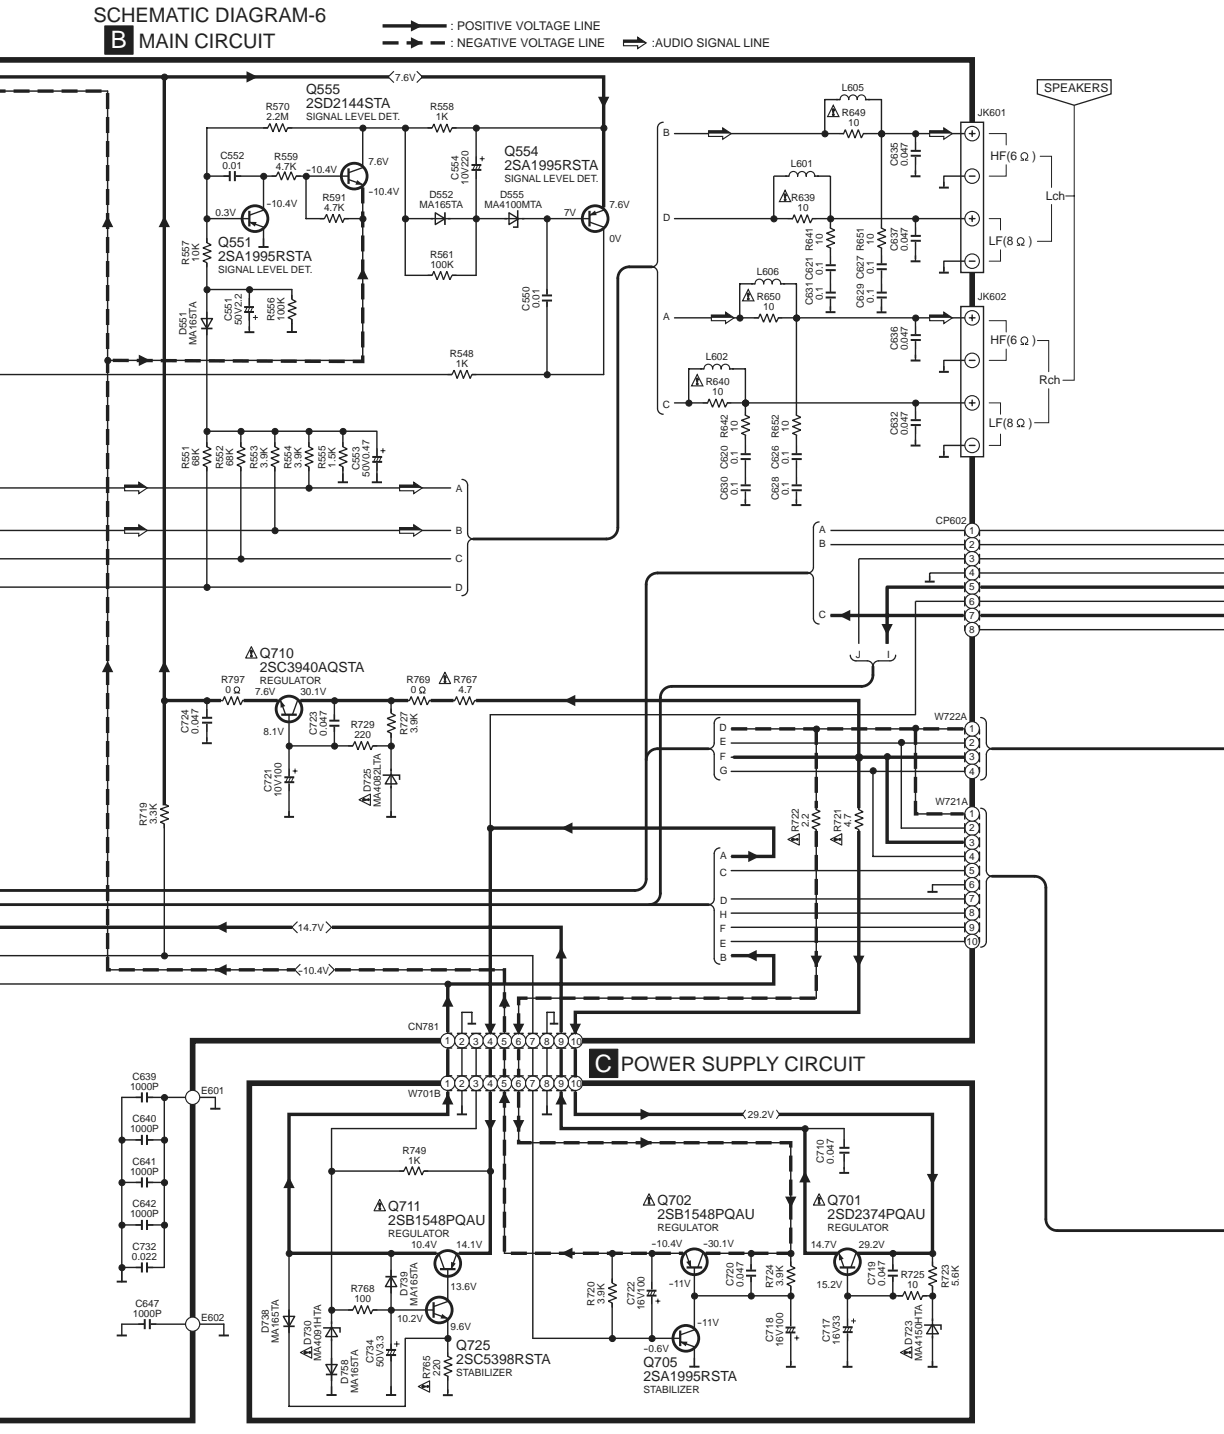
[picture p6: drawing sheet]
<svg xmlns="http://www.w3.org/2000/svg" width="216mm" height="253mm" viewBox="0 0 216 253" stroke-linecap="round" stroke-linejoin="round" font-family="sans-serif">
<defs><g id="words">
<g font-size="4.2" fill="#fff">
<text x="19.5" y="8.5">B</text>
<text x="104.9" y="189">C</text>
</g>
<g font-size="3.5" fill="#231f20">
<text x="16.5" y="3.9">SCHEMATIC DIAGRAM-6</text>
<text x="24.5" y="8.4">MAIN CIRCUIT</text>
<text x="109.5" y="188.9">POWER SUPPLY CIRCUIT</text>
</g>
<g font-size="2.5" fill="#231f20">
<text x="54" y="16.5">Q555</text>
<text x="54" y="19">2SD2144STA</text>
<text x="89" y="27.5">Q554</text>
<text x="89" y="30">2SA1995RSTA</text>
<text x="38.5" y="43.5">Q551</text>
<text x="38.5" y="46">2SA1995RSTA</text>
<text x="45.8" y="116">Q710</text>
<text x="45.8" y="118.5">2SC3940AQSTA</text>
<text x="68.5" y="213.5">Q711</text>
<text x="116" y="212.5">Q702</text>
<text x="116" y="215">2SB1548PQAU</text>
<text x="146" y="212.5">Q701</text>
<text x="146" y="215">2SD2374PQAU</text>
<text x="68.5" y="216">2SB1548PQAU</text>
<text x="80.5" y="238">Q725</text>
<text x="80.5" y="240.5">2SC5398RSTA</text>
<text x="113.5" y="241">Q705</text>
<text x="113.5" y="243.5">2SA1995RSTA</text>
</g>
<g font-size="2.1" fill="#231f20">
<text x="79.5" y="5.3">: POSITIVE VOLTAGE LINE</text>
<text x="79.5" y="8.3">: NEGATIVE VOLTAGE LINE</text>
<text x="115" y="8.3">:AUDIO SIGNAL LINE</text>
<text x="184.2" y="16.3">SPEAKERS</text>
<text x="174.7" y="28.3">HF(6</text>
<text x="182.1" y="28.3">)</text>
<text x="184.5" y="35.3">Lch</text>
<text x="174.4" y="43.3">LF(8</text>
<text x="181.4" y="43.3">)</text>
<text x="174.7" y="60.8">HF(6</text>
<text x="182.1" y="60.8">)</text>
<text x="183.3" y="67.8">Rch</text>
<text x="174.4" y="75.3">LF(8</text>
<text x="181.4" y="75.3">)</text>
</g>
<g font-size="1.8" fill="#231f20">
<text x="69.7" y="14.2">7.6V</text>
<text x="148.5" y="16">L605</text>
<text x="46.9" y="19.5">R570</text>
<text x="47" y="21.2">2.2M</text>
<text x="54" y="21.1">SIGNAL LEVEL DET.</text>
<text x="75.9" y="19.5">R558</text>
<text x="76.9" y="21.2">1K</text>
<text x="117" y="24">B</text>
<text x="148.5" y="20.5">R649</text>
<text x="149.6" y="22.2">10</text>
<text x="172.5" y="20.5">JK601</text>
<text x="38.9" y="28">C552</text>
<text x="39.3" y="29.7">0.01</text>
<text x="48.4" y="28.2">R559</text>
<text x="48.7" y="29.9">4.7K</text>
<text x="65" y="29.1">7.6V</text>
<text x="139.5" y="29.5">L601</text>
<text x="158.4" y="29.3" transform="rotate(-90 158.4 29.3)">C635</text>
<text x="160.2" y="29.3" transform="rotate(-90 160.2 29.3)">0.047</text>
<text x="54" y="30.5">-10.4V</text>
<text x="56.9" y="35.5">R591</text>
<text x="65" y="34.5">-10.4V</text>
<text x="75.7" y="35">D552</text>
<text x="80.9" y="31.7" transform="rotate(-90 80.9 31.7)">C554</text>
<text x="82.7" y="32.6" transform="rotate(-90 82.7 32.6)">10V220</text>
<text x="88.2" y="35">D555</text>
<text x="89" y="32.1">SIGNAL LEVEL DET.</text>
<text x="139.6" y="35.5">R639</text>
<text x="38" y="38.1">0.3V</text>
<text x="47" y="36.5">-10.4V</text>
<text x="57.2" y="37.2">4.7K</text>
<text x="74" y="36.7">MA165TA</text>
<text x="85.5" y="36.7">MA4100MTA</text>
<text x="99.5" y="38.1">7V</text>
<text x="107.5" y="36.6">7.6V</text>
<text x="117" y="39">D</text>
<text x="140.7" y="37.2">10</text>
<text x="33.4" y="46.7" transform="rotate(-90 33.4 46.7)">R557</text>
<text x="35.2" y="46.1" transform="rotate(-90 35.2 46.1)">10K</text>
<text x="75.9" y="45.5">R561</text>
<text x="75.9" y="47.2">100K</text>
<text x="107.5" y="42.6">0V</text>
<text x="145.2" y="43.2" transform="rotate(-90 145.2 43.2)">10</text>
<text x="154.2" y="43.2" transform="rotate(-90 154.2 43.2)">10</text>
<text x="158.4" y="44.3" transform="rotate(-90 158.4 44.3)">C637</text>
<text x="160.2" y="44.3" transform="rotate(-90 160.2 44.3)">0.047</text>
<text x="38.5" y="48.1">SIGNAL LEVEL DET.</text>
<text x="133.5" y="53">R650</text>
<text x="133.5" y="48.5">L606</text>
<text x="143.4" y="53.9" transform="rotate(-90 143.4 53.9)">C631C621 R641</text>
<text x="145.2" y="53" transform="rotate(-90 145.2 53)">0.1</text>
<text x="145.2" y="48.5" transform="rotate(-90 145.2 48.5)">0.1</text>
<text x="154.2" y="53.4" transform="rotate(-90 154.2 53.4)">0.1</text>
<text x="154.2" y="48.4" transform="rotate(-90 154.2 48.4)">0.1</text>
<text x="172.5" y="53">JK602</text>
<text x="32.9" y="59.2" transform="rotate(-90 32.9 59.2)">D551</text>
<text x="40.9" y="56.7" transform="rotate(-90 40.9 56.7)">C551</text>
<text x="42.7" y="57.4" transform="rotate(-90 42.7 57.4)">50V2.2</text>
<text x="48.4" y="56.7" transform="rotate(-90 48.4 56.7)">R556</text>
<text x="50.2" y="56.6" transform="rotate(-90 50.2 56.6)">100K</text>
<text x="93.4" y="54.8" transform="rotate(-90 93.4 54.8)">C550</text>
<text x="95.2" y="54.4" transform="rotate(-90 95.2 54.4)">0.01</text>
<text x="117" y="56.5">A</text>
<text x="134.6" y="54.7">10</text>
<text x="152.4" y="54.3" transform="rotate(-90 152.4 54.3)">C629 C627 R651</text>
<text x="34.7" y="60.9" transform="rotate(-90 34.7 60.9)">MA165TA</text>
<text x="79.4" y="63">R548</text>
<text x="80.4" y="64.7">1K</text>
<text x="124.5" y="63.5">L602</text>
<text x="158.4" y="61.8" transform="rotate(-90 158.4 61.8)">C636</text>
<text x="160.2" y="61.8" transform="rotate(-90 160.2 61.8)">0.047</text>
<text x="116.9" y="72">C</text>
<text x="124.5" y="68">R640</text>
<text x="125.6" y="69.7">10</text>
<text x="128.4" y="77.3" transform="rotate(-90 128.4 77.3)">R642</text>
<text x="130.2" y="76.2" transform="rotate(-90 130.2 76.2)">10</text>
<text x="137.4" y="77.3" transform="rotate(-90 137.4 77.3)">R652</text>
<text x="139.2" y="76.2" transform="rotate(-90 139.2 76.2)">10</text>
<text x="158.4" y="76.8" transform="rotate(-90 158.4 76.8)">C632</text>
<text x="160.2" y="76.8" transform="rotate(-90 160.2 76.8)">0.047</text>
<text x="33.4" y="82.8" transform="rotate(-90 33.4 82.8)">R551</text>
<text x="35.2" y="82.3" transform="rotate(-90 35.2 82.3)">68K</text>
<text x="39.4" y="82.8" transform="rotate(-90 39.4 82.8)">R552</text>
<text x="41.2" y="82.3" transform="rotate(-90 41.2 82.3)">68K</text>
<text x="45.4" y="82.8" transform="rotate(-90 45.4 82.8)">R553</text>
<text x="47.2" y="82.5" transform="rotate(-90 47.2 82.5)">3.9K</text>
<text x="51.4" y="82.8" transform="rotate(-90 51.4 82.8)">R554</text>
<text x="53.2" y="82.5" transform="rotate(-90 53.2 82.5)">3.9K</text>
<text x="57.4" y="82.8" transform="rotate(-90 57.4 82.8)">R555</text>
<text x="59.2" y="82.5" transform="rotate(-90 59.2 82.5)">1.5K</text>
<text x="63.4" y="83" transform="rotate(-90 63.4 83)">C553</text>
<text x="128.4" y="82.8" transform="rotate(-90 128.4 82.8)">C620</text>
<text x="130.2" y="81.9" transform="rotate(-90 130.2 81.9)">0.1</text>
<text x="137.4" y="82.8" transform="rotate(-90 137.4 82.8)">C626</text>
<text x="139.2" y="81.9" transform="rotate(-90 139.2 81.9)">0.1</text>
<text x="65.2" y="84.1" transform="rotate(-90 65.2 84.1)">50V0.47</text>
<text x="80.4" y="86.7">A</text>
<text x="128.4" y="88.3" transform="rotate(-90 128.4 88.3)">C630</text>
<text x="130.2" y="87.4" transform="rotate(-90 130.2 87.4)">0.1</text>
<text x="137.4" y="88.3" transform="rotate(-90 137.4 88.3)">C628</text>
<text x="139.2" y="87.4" transform="rotate(-90 139.2 87.4)">0.1</text>
<text x="80.4" y="94.2">B</text>
<text x="144.5" y="94">A</text>
<text x="165.1" y="92.5">CP602</text>
<text x="171" y="94.1">1</text>
<text x="80.3" y="99.2">C</text>
<text x="144.5" y="96.5">B</text>
<text x="171" y="96.6">2</text>
<text x="171" y="99.1">3</text>
<text x="171" y="101.6">4</text>
<text x="80.3" y="104.2">D</text>
<text x="171" y="104.1">5</text>
<text x="171" y="106.6">6</text>
<text x="144.4" y="109">C</text>
<text x="171" y="109.1">7</text>
<text x="171" y="111.6">8</text>
<text x="151" y="116">J</text>
<text x="156.5" y="116">I</text>
<text x="39" y="120.5">R797</text>
<text x="39.8" y="122.2">0</text>
<text x="45" y="122.6">7.6V</text>
<text x="45.8" y="120.6">REGULATOR</text>
<text x="53" y="122.6">30.1V</text>
<text x="71.7" y="120.5">R769</text>
<text x="72.5" y="122.2">0</text>
<text x="80" y="120.5">R767</text>
<text x="80.9" y="122.2">4.7</text>
<text x="33.2" y="129.3" transform="rotate(-90 33.2 129.3)">C724</text>
<text x="35" y="129.4" transform="rotate(-90 35 129.4)">0.047</text>
<text x="46.5" y="129.6">8.1V</text>
<text x="55.9" y="129.7" transform="rotate(-90 55.9 129.7)">C723</text>
<text x="57.7" y="129.8" transform="rotate(-90 57.7 129.8)">0.047</text>
<text x="61.9" y="128.5">R729</text>
<text x="62.5" y="130.2">220</text>
<text x="71.9" y="129.7" transform="rotate(-90 71.9 129.7)">R727</text>
<text x="73.7" y="129.4" transform="rotate(-90 73.7 129.4)">3.9K</text>
<text x="126.9" y="129">D</text>
<text x="127" y="131.5">E</text>
<text x="164.8" y="127">W722A</text>
<text x="171" y="131.6">2</text>
<text x="171" y="129.1">1</text>
<text x="127" y="136.5">G</text>
<text x="127" y="134">F</text>
<text x="171" y="134.1">3</text>
<text x="171" y="136.6">4</text>
<text x="47.9" y="139.7" transform="rotate(-90 47.9 139.7)">C721</text>
<text x="49.7" y="140.6" transform="rotate(-90 49.7 140.6)">10V100</text>
<text x="65.4" y="139.7" transform="rotate(-90 65.4 139.7)">D725</text>
<text x="67.2" y="142.3" transform="rotate(-90 67.2 142.3)">MA4082LTA</text>
<text x="165" y="142">W721A</text>
<text x="25.9" y="145.7" transform="rotate(-90 25.9 145.7)">R719</text>
<text x="27.7" y="145.4" transform="rotate(-90 27.7 145.4)">3.3K</text>
<text x="140.9" y="146.8" transform="rotate(-90 140.9 146.8)">R722</text>
<text x="142.7" y="145.9" transform="rotate(-90 142.7 145.9)">2.2</text>
<text x="148.4" y="146.8" transform="rotate(-90 148.4 146.8)">R721</text>
<text x="150.2" y="145.9" transform="rotate(-90 150.2 145.9)">4.7</text>
<text x="171" y="146.6">2</text>
<text x="171" y="144.1">1</text>
<text x="171" y="149.1">3</text>
<text x="127" y="154.5">C</text>
<text x="127" y="151.5">A</text>
<text x="171" y="151.6">4</text>
<text x="171" y="154.1">5</text>
<text x="126.9" y="162">H</text>
<text x="127" y="159.5">D</text>
<text x="171" y="156.6">6</text>
<text x="171" y="159.1">7</text>
<text x="171" y="161.6">8</text>
<text x="52.5" y="164.2">14.7V</text>
<text x="127" y="167">E</text>
<text x="127" y="164.5">F</text>
<text x="170.5" y="166.6">10</text>
<text x="171" y="164.1">9</text>
<text x="52.6" y="171.7">-10.4V</text>
<text x="127" y="169.5">B</text>
<text x="72" y="181.7">CN781</text>
<text x="78.5" y="184.2">1</text>
<text x="81" y="184.2">2</text>
<text x="83.5" y="184.2">3</text>
<text x="86" y="184.2">4</text>
<text x="88.5" y="184.2">5</text>
<text x="91" y="184.2">6</text>
<text x="93.5" y="184.2">7</text>
<text x="96" y="184.2">8</text>
<text x="98.5" y="184.2">9</text>
<text x="100.7" y="184.2">10</text>
<text x="23.4" y="190.5">C639</text>
<text x="78.5" y="191.7">1</text>
<text x="81" y="191.7">2</text>
<text x="83.5" y="191.7">3</text>
<text x="86" y="191.7">4</text>
<text x="88.5" y="191.7">5</text>
<text x="91" y="191.7">6</text>
<text x="93.5" y="191.7">7</text>
<text x="96" y="191.7">8</text>
<text x="98.5" y="191.7">9</text>
<text x="100.7" y="191.7">10</text>
<text x="22.9" y="192.2">1000P</text>
<text x="23.4" y="198">C640</text>
<text x="35.5" y="193">E601</text>
<text x="72" y="193.5">W701B</text>
<text x="131.9" y="197.2">29.2V</text>
<text x="22.9" y="199.7">1000P</text>
<text x="71" y="203.5">R749</text>
<text x="22.9" y="207.2">1000P</text>
<text x="23.4" y="205.5">C641</text>
<text x="72" y="205.2">1K</text>
<text x="145.3" y="205.2" transform="rotate(-90 145.3 205.2)">C710</text>
<text x="147.1" y="205.3" transform="rotate(-90 147.1 205.3)">0.047</text>
<text x="22.9" y="214.7">1000P</text>
<text x="23.4" y="213">C642</text>
<text x="23.4" y="220.5">C732</text>
<text x="68.5" y="218.1">REGULATOR</text>
<text x="72.5" y="220.1">10.4V</text>
<text x="80.5" y="220.1">14.1V</text>
<text x="114.9" y="220">-10.4V</text>
<text x="116" y="217.1">REGULATOR</text>
<text x="124" y="220">-30.1V</text>
<text x="143" y="220.1">14.7V</text>
<text x="146" y="217.1">REGULATOR</text>
<text x="151.5" y="220.1">29.2V</text>
<text x="23.3" y="222.2">0.022</text>
<text x="61.9" y="228">R768</text>
<text x="79.5" y="227.6">13.6V</text>
<text x="118" y="227">-11V</text>
<text x="129.4" y="226.9" transform="rotate(-90 129.4 226.9)">C720</text>
<text x="131.2" y="227" transform="rotate(-90 131.2 227)">0.047</text>
<text x="136.4" y="227.2" transform="rotate(-90 136.4 227.2)">R724</text>
<text x="138.2" y="226.9" transform="rotate(-90 138.2 226.9)">3.9K</text>
<text x="144" y="227.1">15.2V</text>
<text x="154.4" y="226.7" transform="rotate(-90 154.4 226.7)">C719</text>
<text x="156.2" y="226.8" transform="rotate(-90 156.2 226.8)">0.047</text>
<text x="158.9" y="225.5">R725</text>
<text x="160" y="227.2">10</text>
<text x="167.4" y="227.2" transform="rotate(-90 167.4 227.2)">R723</text>
<text x="169.2" y="226.9" transform="rotate(-90 169.2 226.9)">5.6K</text>
<text x="23.4" y="232.2">1000P</text>
<text x="23.9" y="230.5">C647</text>
<text x="35.5" y="233">E602</text>
<text x="62.5" y="229.7">100</text>
<text x="70" y="233.1">10.2V</text>
<text x="71.9" y="228.5" transform="rotate(-90 71.9 228.5)">D739</text>
<text x="73.7" y="230.3" transform="rotate(-90 73.7 230.3)">MA165TA</text>
<text x="104.9" y="230.3" transform="rotate(-90 104.9 230.3)">R720</text>
<text x="106.7" y="230" transform="rotate(-90 106.7 230)">3.9K</text>
<text x="111.9" y="230.2" transform="rotate(-90 111.9 230.2)">C722</text>
<text x="113.7" y="231.2" transform="rotate(-90 113.7 231.2)">16V100</text>
<text x="123" y="234">-11V</text>
<text x="47.4" y="235.2" transform="rotate(-90 47.4 235.2)">D738</text>
<text x="49.2" y="236.9" transform="rotate(-90 49.2 236.9)">MA165TA</text>
<text x="54.9" y="237.2" transform="rotate(-90 54.9 237.2)">D730</text>
<text x="79.5" y="234.6">9.6V</text>
<text x="113.5" y="238.5">-0.6V</text>
<text x="136.4" y="236.7" transform="rotate(-90 136.4 236.7)">C718</text>
<text x="138.2" y="237.6" transform="rotate(-90 138.2 237.6)">16V100</text>
<text x="146.4" y="236.7" transform="rotate(-90 146.4 236.7)">C717</text>
<text x="148.2" y="237.2" transform="rotate(-90 148.2 237.2)">16V33</text>
<text x="160.9" y="237.2" transform="rotate(-90 160.9 237.2)">D723</text>
<text x="56.7" y="240" transform="rotate(-90 56.7 240)">MA4091HTA</text>
<text x="61.4" y="244" transform="rotate(-90 61.4 244)">D758</text>
<text x="63.2" y="245.8" transform="rotate(-90 63.2 245.8)">MA165TA</text>
<text x="65.9" y="240.5" transform="rotate(-90 65.9 240.5)">C734</text>
<text x="67.7" y="241.2" transform="rotate(-90 67.7 241.2)">50V3.3</text>
<text x="75.9" y="243.3" transform="rotate(-90 75.9 243.3)">R765</text>
<text x="77.7" y="242.7" transform="rotate(-90 77.7 242.7)">220</text>
<text x="80.5" y="242.6">STABILIZER</text>
<text x="113.5" y="245.6">STABILIZER</text>
<text x="162.7" y="240" transform="rotate(-90 162.7 240)">MA4150HTA</text>
</g>
</g></defs>
<g fill="none" stroke="#231f20" stroke-width=".25">
<path d="M-.1 16.1h19.1v155h70v19.9M-.1 13.6h106.6v52.5h-106.6M29 13.6v155M36.5 38.6h9M46.5 31.1v12.5M64 22.6v41h-45M71.5 38.6h35M84 22.6v26M96.5 38.6v27.5M106.5 22.6h-70v81M119 56.1h53M36.5 76.1h30v9v-1.5"/>
<path d="M42.5 76.1v22.5M48.5 76.1v17.5M54.5 76.1v10M60.5 76.1v9M-.1 86.1h79.6M-.1 93.6h79.6M-.1 98.6h79.6M-.1 103.6h79.6M29 123.6h122.5v55M51 124.1v7.5M86.5 126.1v64.9M129 128.6h42.5"/>
<path d="M129 133.6h42.5M129 131.1h42.5M129 136.1h42.5M144 128.6v47.5M154 136.1v15h17.5M156.5 133.6v15h15M159 131.1v15h12.5M161.5 128.6v15h10M129 158.6h42.5M164.5 156.1h7M171.5 153.6h-42.5M-.1 173.6h136.6"/>
<path d="M0 163.6h99v35.5M0 168.6h94v67.5M79 173.6v17.3M91.5 176.1v14.9M101.5 178.6v18M129 163.6h42.5M129 166.1h42.5M129 161.1h42.5M58.5 199.1v47M79 191.1v5.5M81.5 191.1v5.5M83.2 180.6v-2h-1.7v12.3"/>
<path d="M84 183.1v7.9M84 191.1v8M86.5 191.1v30M89 191.1v30M91.5 191.1v10.5M97.7 180.6v-2h-1.2v18M115 221.1v15M122.5 224.6v16.5M149.5 222.6v6"/>
</g>
<path d="M45.6 43.6h1.8M59.6 85.1h1.8M65.6 85.1h1.8M80.6 196.6h1.8M82.5 180.6h1.5M95.6 196.6h1.8M97 180.6h1.5" fill="none" stroke="#231f20" stroke-width=".34"/>
<path d="M171.5 136.1v47.5h-137.5v67h-34.1M44 191.1h127.5v59.5h-127.5z" fill="none" stroke="#231f20" stroke-width="1" stroke-linecap="butt"/>
<path d="M83.5 95.1h23.5M-.1 159.6h125.1" fill="none" stroke="#231f20" stroke-width=".5"/>
<circle cx="105" cy="38.6" r="2.27" fill="#fff" stroke="#231f20" stroke-width=".5"/>
<path d="M102.7 38.6h1.3" fill="none" stroke="#231f20" stroke-width=".25"/>
<path d="M104 37.2v2.7" fill="none" stroke="#231f20" stroke-width=".4"/>
<path d="M104 39.2l2.5 .9M106.5 37.1l-2.5 .9" fill="none" stroke="#231f20" stroke-width=".24"/>
<path d="M103.9 38l1.1-.9 .3 .8z" fill="#231f20"/>
<path d="M36.5 31.1h26" fill="none" stroke="#231f20" stroke-width=".25"/>
<circle cx="45" cy="38.6" r="2.27" fill="#fff" stroke="#231f20" stroke-width=".5"/>
<path d="M42.7 38.6h1.3" fill="none" stroke="#231f20" stroke-width=".25"/>
<path d="M44 37.2v2.7" fill="none" stroke="#231f20" stroke-width=".4"/>
<path d="M44 39.2l2.5 .9M46.5 37.1l-2.5 .9" fill="none" stroke="#231f20" stroke-width=".24"/>
<path d="M43.9 39.1l1.4 .1-.3 .8z" fill="#231f20"/>
<path d="M54 31.1v7.5h10M36.5 51.1h15v7.5" fill="none" stroke="#231f20" stroke-width=".25"/>
<path d="M50.6 58.6h1.8" fill="none" stroke="#231f20" stroke-width=".34"/>
<circle cx="51" cy="125.1" r="2.27" fill="#fff" stroke="#231f20" stroke-width=".5"/>
<path d="M51 126.1v1.2" fill="none" stroke="#231f20" stroke-width=".25"/>
<path d="M49.6 126.1h2.8" fill="none" stroke="#231f20" stroke-width=".4"/>
<path d="M49.5 123.6l.9 2.5" fill="none" stroke="#231f20" stroke-width=".24"/>
<path d="M49.4 123.5l.9 1-.8 .3z" fill="#231f20"/>
<path d="M52.5 123.6l-.9 2.5" fill="none" stroke="#231f20" stroke-width=".24"/>
<path d="M44.3 114.1l1 2h-2z" fill="none" stroke="#231f20" stroke-width=".2"/>
<g fill="#231f20" stroke="#231f20" stroke-width=".18">
<path d="M44.2 114.7h.1l.2 .2-.1 .5h-.1z"/>
<circle cx="44.3" cy="115.7" r=".17"/>
</g>
<g fill="none" stroke="#231f20" stroke-width=".25">
<path d="M59 123.6v8M69 123.6v8h-18M58.5 199.1h25.5M79 196.6h-28v51.5h20.5v-12h7.5v-11.2M99 199.1h49.9M101.5 196.6h63v32M142 199.1v22h22.5M58.5 206.6h28M91.5 201.6h48v27M51 221.1h35.5M58.5 231.1h19M69 221.1v25"/>
<path d="M89 221.1h50.5M94 236.1h25M108 221.1v15"/>
</g>
<circle cx="122.5" cy="222.6" r="2.27" fill="#fff" stroke="#231f20" stroke-width=".5"/>
<path d="M122.5 223.6v1.2" fill="none" stroke="#231f20" stroke-width=".25"/>
<path d="M121.1 223.6h2.8" fill="none" stroke="#231f20" stroke-width=".4"/>
<path d="M121 221.1l.9 2.5" fill="none" stroke="#231f20" stroke-width=".24"/>
<path d="M121 222.6l.9-.3v1.4z" fill="#231f20"/>
<path d="M124 221.1l-.9 2.5" fill="none" stroke="#231f20" stroke-width=".24"/>
<circle cx="121" cy="236.1" r="2.27" fill="#fff" stroke="#231f20" stroke-width=".5"/>
<path d="M118.7 236.1h1.3" fill="none" stroke="#231f20" stroke-width=".25"/>
<path d="M120 234.7v2.7" fill="none" stroke="#231f20" stroke-width=".4"/>
<path d="M120 236.7l2.5 .9M122.5 234.6l-2.5 .9" fill="none" stroke="#231f20" stroke-width=".24"/>
<path d="M119.9 236.6l1.4 .1-.3 .8z" fill="#231f20"/>
<circle cx="149.5" cy="222.6" r="2.27" fill="#fff" stroke="#231f20" stroke-width=".5"/>
<path d="M149.5 223.6v1.2" fill="none" stroke="#231f20" stroke-width=".25"/>
<path d="M148.1 223.6h2.8" fill="none" stroke="#231f20" stroke-width=".4"/>
<path d="M148 221.1l.9 2.5" fill="none" stroke="#231f20" stroke-width=".24"/>
<path d="M147.9 221l.9 1-.8 .3z" fill="#231f20"/>
<path d="M151 221.1l-.9 2.5" fill="none" stroke="#231f20" stroke-width=".24"/>
<circle cx="79" cy="222.9" r="2.27" fill="#fff" stroke="#231f20" stroke-width=".5"/>
<path d="M79 223.9v1.2" fill="none" stroke="#231f20" stroke-width=".25"/>
<path d="M77.6 223.9h2.8" fill="none" stroke="#231f20" stroke-width=".4"/>
<path d="M77.5 221.4l.9 2.5M80.5 221.4l-.9 2.5" fill="none" stroke="#231f20" stroke-width=".24"/>
<path d="M79.6 222.6l.8 .3-.9 1.1z" fill="#231f20"/>
<path d="M122.5 239.6v1.5M122.5 228.6h17M132.5 221.1v7.5M149.5 228.6h15M157.5 221.1v7.5" fill="none" stroke="#231f20" stroke-width=".25"/>
<path d="M121.6 241.1h1.8" fill="none" stroke="#231f20" stroke-width=".34"/>
<circle cx="77.5" cy="231.1" r="2.27" fill="#fff" stroke="#231f20" stroke-width=".5"/>
<path d="M75.2 231.1h1.3" fill="none" stroke="#231f20" stroke-width=".25"/>
<path d="M76.5 229.7v2.7" fill="none" stroke="#231f20" stroke-width=".4"/>
<path d="M76.5 231.7l2.5 .9M79 229.6l-2.5 .9" fill="none" stroke="#231f20" stroke-width=".24"/>
<path d="M78 231.8l1.1 .8h-1.4z" fill="#231f20"/>
<path d="M21.5 193.6h16.5v2M58.5 244.6v1.5" fill="none" stroke="#231f20" stroke-width=".25"/>
<path d="M37.1 195.6h1.8M57.6 246.1h1.8" fill="none" stroke="#231f20" stroke-width=".34"/>
<path d="M67 211.6l1 2h-2zM114.5 210.6l1 2h-2zM144.5 210.6l1 2h-2z" fill="none" stroke="#231f20" stroke-width=".2"/>
<g fill="#231f20" stroke="#231f20" stroke-width=".18">
<path d="M66.8 212.2h.2l.2 .2-.2 .5h-.1z"/>
<path d="M114.3 211.2h.2l.2 .2-.2 .5h-.1z"/>
<path d="M144.3 211.2h.2l.2 .2-.2 .5h-.1z"/>
<circle cx="67" cy="213.2" r=".17"/>
<circle cx="114.5" cy="212.2" r=".17"/>
<circle cx="144.5" cy="212.2" r=".17"/>
</g>
<path d="M175 132.1h40.9M175 154.6h7.5M184.5 156.6v58.5M186.5 217.1h29.4" fill="none" stroke="#231f20" stroke-width=".5"/>
<circle cx="34" cy="193.6" r="1.25" fill="#fff" stroke="#231f20" stroke-width=".2"/>
<path d="M21.5 193.6v32.5M29 193.6v30h-7.5M21.5 216.1h7.5M21.5 208.6h7.5M21.5 201.1h7.5M21.5 233.6h18v2" fill="none" stroke="#231f20" stroke-width=".25"/>
<path d="M20.6 226.1h1.8M38.6 235.6h1.8" fill="none" stroke="#231f20" stroke-width=".34"/>
<circle cx="34" cy="233.6" r="1.25" fill="#fff" stroke="#231f20" stroke-width=".2"/>
<path d="M39.5 31.1h3M21.5 233.6v2" fill="none" stroke="#231f20" stroke-width=".25"/>
<path d="M20.6 235.6h1.8" fill="none" stroke="#231f20" stroke-width=".34"/>
<path d="M40.5 30.1h1v2h-1z" fill="#fff" stroke="#fff" stroke-width=".18"/>
<path d="M40.5 30.2v1.8M41.4 30.2v1.8" fill="none" stroke="#231f20" stroke-width=".35"/>
<path d="M48.7 30.5h3.5v1h-3.5z" fill="#fff"/>
<path d="M48 31.1h.7l.4-.8 .5 1.5 .6-1.5 .5 1.5 .7-1.5 .5 1.5 .3-.7h.8" fill="none" stroke="#231f20" stroke-width=".23"/>
<path d="M47.2 22h3.5v1h-3.5z" fill="#fff"/>
<path d="M46.5 22.6h.7l.4-.8 .5 1.5 .6-1.5 .5 1.5 .7-1.5 .5 1.5 .3-.7h.8" fill="none" stroke="#231f20" stroke-width=".23"/>
<path d="M57.2 38h3.5v1h-3.5z" fill="#fff"/>
<path d="M56.5 38.6h.7l.4-.8 .5 1.5 .6-1.5 .5 1.5 .7-1.5 .5 1.5 .3-.7h.8" fill="none" stroke="#231f20" stroke-width=".23"/>
<path d="M51 52.8h1v3.5h-1z" fill="#fff"/>
<path d="M51.5 52.1v.7l.7 .4-1.4 .5 1.5 .6-1.5 .5 1.4 .6-1.4 .6 .7 .3v.8" fill="none" stroke="#231f20" stroke-width=".23"/>
<path d="M35.5 56.2h2l-1 1.7zM36.5 55.1v4" fill="none" stroke="#231f20" stroke-width=".25"/>
<path d="M35.5 57.9h2" fill="none" stroke="#231f20" stroke-width=".3"/>
<path d="M36 42.8h1v3.5h-1z" fill="#fff"/>
<path d="M36.5 42.1v.7l.7 .4-1.4 .5 1.5 .6-1.5 .5 1.4 .6-1.4 .6 .7 .3v.8" fill="none" stroke="#231f20" stroke-width=".23"/>
<path d="M79.7 65.5h3.5v1h-3.5z" fill="#fff"/>
<path d="M79 66.1h.7l.4-.8 .5 1.5 .6-1.5 .5 1.5 .7-1.5 .5 1.5 .3-.7h.8" fill="none" stroke="#231f20" stroke-width=".23"/>
<path d="M96.5 51.1v3" fill="none" stroke="#231f20" stroke-width=".25"/>
<path d="M95.5 52.1h2v1h-2z" fill="#fff" stroke="#fff" stroke-width=".18"/>
<path d="M95.6 53h1.8M95.6 52.1h1.8" fill="none" stroke="#231f20" stroke-width=".35"/>
<path d="M60 78.8h1v3.5h-1z" fill="#fff"/>
<path d="M60.5 78.1v.7l.7 .4-1.4 .5 1.5 .6-1.5 .5 1.4 .6-1.4 .6 .7 .3v.8" fill="none" stroke="#231f20" stroke-width=".23"/>
<path d="M54 78.8h1v3.5h-1z" fill="#fff"/>
<path d="M54.5 78.1v.7l.7 .4-1.4 .5 1.5 .6-1.5 .5 1.4 .6-1.4 .6 .7 .3v.8" fill="none" stroke="#231f20" stroke-width=".23"/>
<path d="M48 78.8h1v3.5h-1z" fill="#fff"/>
<path d="M48.5 78.1v.7l.7 .4-1.4 .5 1.5 .6-1.5 .5 1.4 .6-1.4 .6 .7 .3v.8" fill="none" stroke="#231f20" stroke-width=".23"/>
<path d="M42 78.8h1v3.5h-1z" fill="#fff"/>
<path d="M42.5 78.1v.7l.7 .4-1.4 .5 1.5 .6-1.5 .5 1.4 .6-1.4 .6 .7 .3v.8" fill="none" stroke="#231f20" stroke-width=".23"/>
<path d="M36 78.8h1v3.5h-1z" fill="#fff"/>
<path d="M36.5 78.1v.7l.7 .4-1.4 .5 1.5 .6-1.5 .5 1.4 .6-1.4 .6 .7 .3v.8" fill="none" stroke="#231f20" stroke-width=".23"/>
<path d="M28.5 141.8h1v3.5h-1z" fill="#fff"/>
<path d="M29 141.1v.7l.7 .4-1.4 .5 1.5 .6-1.5 .5 1.4 .6-1.4 .6 .7 .3v.8" fill="none" stroke="#231f20" stroke-width=".23"/>
<path d="M63.3 141.1l2-1v2z" fill="none" stroke="#231f20" stroke-width=".2"/>
<g fill="#231f20" stroke="#231f20" stroke-width=".18">
<path d="M64 140.9l.7 .1v.1l-.6 .2-.2-.2z"/>
<circle cx="65" cy="141.1" r=".17"/>
</g>
<path d="M62.2 131h3.5v1h-3.5z" fill="#fff"/>
<path d="M61.5 131.6h.7l.4-.8 .5 1.5 .6-1.5 .5 1.5 .7-1.5 .5 1.5 .3-.7h.8" fill="none" stroke="#231f20" stroke-width=".23"/>
<path d="M59 126.1v3" fill="none" stroke="#231f20" stroke-width=".25"/>
<path d="M58 127.1h2v1h-2z" fill="#fff" stroke="#fff" stroke-width=".18"/>
<path d="M58.1 128h1.8M58.1 127.1h1.8" fill="none" stroke="#231f20" stroke-width=".35"/>
<path d="M80.2 123.1h3.5v1h-3.5z" fill="#fff"/>
<path d="M79.5 123.6h.7l.3-.7 .6 1.4 .6-1.4 .5 1.5 .6-1.5 .6 1.4 .3-.7h.8" fill="none" stroke="#231f20" stroke-width=".23"/>
<path d="M68.5 125.8h1v3.5h-1z" fill="#fff"/>
<path d="M69 125.1v.7l.7 .4-1.4 .5 1.5 .6-1.5 .5 1.4 .6-1.4 .6 .7 .3v.8" fill="none" stroke="#231f20" stroke-width=".23"/>
<path d="M24 193.6h3M24 201.1h3M24 208.6h3M24 216.1h3M24 223.6h3M24.5 233.6h3" fill="none" stroke="#231f20" stroke-width=".25"/>
<g fill="#fff" stroke="#fff" stroke-width=".18">
<path d="M25 192.6h1v2h-1z"/>
<path d="M25 200.1h1v2h-1z"/>
<path d="M25 207.6h1v2h-1z"/>
<path d="M25 215.1h1v2h-1z"/>
<path d="M25 222.6h1v2h-1z"/>
<path d="M25.5 232.6h1v2h-1z"/>
</g>
<path d="M25 192.7v1.8M25.9 192.7v1.8M25 200.2v1.8M25 207.7v1.8M25 215.2v1.8M25.9 200.2v1.8M25.9 207.7v1.8M25.9 215.2v1.8M25 222.7v1.8M25.5 232.7v1.8M25.9 222.7v1.8M26.4 232.7v1.8" fill="none" stroke="#231f20" stroke-width=".35"/>
<path d="M71.2 206h3.5v1h-3.5z" fill="#fff"/>
<path d="M70.5 206.6h.7l.4-.8 .5 1.5 .6-1.5 .5 1.5 .7-1.5 .5 1.5 .3-.7h.8" fill="none" stroke="#231f20" stroke-width=".23"/>
<path d="M50 232.2h2l-1 1.7zM51 231.1v4M58.5 239.6v4M57.5 240.7h2l-1 1.7z" fill="none" stroke="#231f20" stroke-width=".25"/>
<path d="M50 233.9h2M57.5 242.4h2" fill="none" stroke="#231f20" stroke-width=".3"/>
<path d="M62.2 230.5h3.5v1h-3.5z" fill="#fff"/>
<path d="M61.5 231.1h.7l.4-.8 .5 1.5 .6-1.5 .5 1.5 .7-1.5 .5 1.5 .3-.7h.8" fill="none" stroke="#231f20" stroke-width=".23"/>
<path d="M69 225.2l1 1.7h-2zM69 224.1v4" fill="none" stroke="#231f20" stroke-width=".25"/>
<path d="M68 225.2h2" fill="none" stroke="#231f20" stroke-width=".3"/>
<path d="M139 223.3h1v3.5h-1z" fill="#fff"/>
<path d="M139.5 222.6v.7l.7 .4-1.4 .5 1.5 .6-1.5 .5 1.4 .6-1.4 .6 .7 .3v.8" fill="none" stroke="#231f20" stroke-width=".23"/>
<path d="M132.5 223.1v3" fill="none" stroke="#231f20" stroke-width=".25"/>
<path d="M131.5 224.1h2v1h-2z" fill="#fff" stroke="#fff" stroke-width=".18"/>
<path d="M131.6 225h1.8M131.6 224.1h1.8" fill="none" stroke="#231f20" stroke-width=".35"/>
<path d="M107.5 226.3h1v3.5h-1z" fill="#fff"/>
<path d="M108 225.6v.7l.7 .4-1.4 .5 1.5 .6-1.5 .5 1.4 .6-1.4 .6 .7 .3v.8" fill="none" stroke="#231f20" stroke-width=".23"/>
<path d="M158.8 238.6l2-1v2z" fill="none" stroke="#231f20" stroke-width=".2"/>
<g fill="#231f20" stroke="#231f20" stroke-width=".18">
<path d="M159.5 238.4l.7 .1v.1l-.6 .2-.2-.2z"/>
<circle cx="160.5" cy="238.6" r=".17"/>
</g>
<path d="M164 223.3h1v3.5h-1z" fill="#fff"/>
<path d="M164.5 222.6v.7l.7 .4-1.4 .5 1.5 .6-1.5 .5 1.4 .6-1.4 .6 .7 .3v.8" fill="none" stroke="#231f20" stroke-width=".23"/>
<path d="M157.5 223.1v3" fill="none" stroke="#231f20" stroke-width=".25"/>
<path d="M156.5 224.1h2v1h-2z" fill="#fff" stroke="#fff" stroke-width=".18"/>
<path d="M156.6 225h1.8M156.6 224.1h1.8" fill="none" stroke="#231f20" stroke-width=".35"/>
<path d="M159.2 228h3.5v1h-3.5z" fill="#fff"/>
<path d="M158.5 228.6h.7l.4-.8 .5 1.5 .6-1.5 .5 1.5 .7-1.5 .5 1.5 .3-.7h.8" fill="none" stroke="#231f20" stroke-width=".23"/>
<path d="M151 142.8h1v3.5h-1z" fill="#fff"/>
<path d="M151.5 142.1v.7l.7 .4-1.4 .5 1.5 .6-1.5 .5 1.4 .6-1.4 .6 .7 .3v.8" fill="none" stroke="#231f20" stroke-width=".23"/>
<path d="M78.5 118.6l1 2h-2z" fill="none" stroke="#231f20" stroke-width=".2"/>
<g fill="#231f20" stroke="#231f20" stroke-width=".18">
<path d="M78.3 119.2h.2l.2 .2-.2 .5h-.1z"/>
<circle cx="78.5" cy="120.2" r=".17"/>
</g>
<path d="M143.4 142.8h1v3.5h-1z" fill="#fff"/>
<path d="M144 142.1v.7l.7 .3-1.5 .6 1.5 .6-1.5 .5 1.5 .6-1.5 .5 .8 .4v.8" fill="none" stroke="#231f20" stroke-width=".23"/>
<path d="M139 148.1l2-1v2zM146.5 148.1l2-1v2zM73.8 244.6l2-1v2z" fill="none" stroke="#231f20" stroke-width=".2"/>
<g fill="#231f20" stroke="#231f20" stroke-width=".18">
<path d="M139.7 147.9l.7 .1v.1l-.6 .2-.2-.2z"/>
<path d="M74.5 244.4l.7 .1v.1l-.6 .2-.2-.2z"/>
<path d="M147.2 147.9l.7 .1v.1l-.6 .2-.2-.2z"/>
<circle cx="140.6" cy="148.1" r=".17"/>
<circle cx="75.4" cy="244.6" r=".17"/>
<circle cx="148.1" cy="148.1" r=".17"/>
</g>
<path d="M36.5 123.6v7.5M164.5 156.1v1.2M69 237.1v3M69 244.6v1.5" fill="none" stroke="#231f20" stroke-width=".25"/>
<path d="M163.6 157.3h1.8M68.1 246.1h1.8" fill="none" stroke="#231f20" stroke-width=".34"/>
<path d="M68.7 238.1l-.4 1M69.2 238.1l-.4 1M69.5 237.1h1M69.7 238.1l-.4 1M70 236.6v1" fill="none" stroke="#231f20" stroke-width=".18"/>
<path d="M68 238.1h2v1h-2z" fill="#fff" stroke="#fff" stroke-width=".18"/>
<path d="M68.1 239h1.8M68.1 238.1h1.8" fill="none" stroke="#231f20" stroke-width=".35"/>
<path d="M35.5 130.7h2v.5h-2z" fill="#fff"/>
<path d="M36.5 130.1v1M148.9 199.1v7.1" fill="none" stroke="#231f20" stroke-width=".25"/>
<path d="M35.6 131.1h1.8M35.6 126.6h1.8M35.6 127.5h1.8M148.1 202.5h1.7M148.1 203.3h1.7" fill="none" stroke="#231f20" stroke-width=".35"/>
<path d="M36.5 125.1v4M38.5 123.6h.8M42.8 123.6h.7M148.9 200.9v4" fill="none" stroke="#231f20" stroke-width=".18"/>
<g fill="#fff" stroke="#fff" stroke-width=".18">
<path d="M35.5 126.6h2v1h-2z"/>
<path d="M39.3 122.6h3.4v2h-3.3z"/>
<path d="M147.9 202.4h2v1h-2z"/>
</g>
<g fill="#231f20" stroke="#231f20" stroke-width=".18">
<circle cx="36.5" cy="123.6" r=".54"/>
<circle cx="58.5" cy="206.6" r=".54"/>
</g>
<path d="M42.8 123.5l-.4 .8-.5-1.4-.6 1.5-.5-1.5-.6 1.4-.6-1.4-.3 .7" fill="none" stroke="#231f20" stroke-width=".23"/>
<path d="M147.9 206.5h2v.5h-2z" fill="#fff"/>
<path d="M148.9 205.9v1" fill="none" stroke="#231f20" stroke-width=".25"/>
<path d="M65.7 81.5h1.7M65.7 80.6h1.7M148 206.9h1.8" fill="none" stroke="#231f20" stroke-width=".35"/>
<g fill="#231f20" stroke="#231f20" stroke-width=".18">
<path d="M53.7 238.4l.7 .1v.1l-.6 .2-.2-.2z"/>
<circle cx="142" cy="199.1" r=".54"/>
<circle cx="54.6" cy="238.6" r=".17"/>
<circle cx="42.5" cy="76.1" r=".54"/>
<circle cx="36.5" cy="76.1" r=".54"/>
<circle cx="48.5" cy="76.1" r=".54"/>
<circle cx="60.5" cy="76.1" r=".54"/>
<circle cx="42.5" cy="98.6" r=".54"/>
<circle cx="36.5" cy="103.6" r=".54"/>
<circle cx="54.5" cy="86.1" r=".54"/>
<circle cx="48.5" cy="93.6" r=".54"/>
<circle cx="36.5" cy="31.1" r=".54"/>
<circle cx="36.5" cy="38.6" r=".54"/>
<circle cx="46.5" cy="31.1" r=".54"/>
<circle cx="64" cy="22.6" r=".54"/>
<circle cx="54" cy="31.1" r=".54"/>
<circle cx="64" cy="38.6" r=".54"/>
</g>
<path d="M-.1 10.6h171.6v118" fill="none" stroke="#231f20" stroke-width="1" stroke-linecap="butt"/>
<path d="M53 238.6l2-1v2z" fill="none" stroke="#231f20" stroke-width=".2"/>
<path d="M66.5 79.1v4M67.1 79.5h.9M67.5 79.1v.8M66.2 80.7l-.3 .8M66.7 80.7l-.3 .8M67.2 80.7l-.3 .8" fill="none" stroke="#231f20" stroke-width=".18"/>
<path d="M65.5 80.6h2v1h-2z" fill="#fff" stroke="#fff" stroke-width=".18"/>
<circle cx="62.5" cy="31.1" r="2.27" fill="#fff" stroke="#231f20" stroke-width=".5"/>
<path d="M60.2 31.1h1.3" fill="none" stroke="#231f20" stroke-width=".25"/>
<path d="M61.5 29.7v2.7" fill="none" stroke="#231f20" stroke-width=".4"/>
<path d="M61.5 31.7l2.5 .9M64 29.6l-2.5 .9" fill="none" stroke="#231f20" stroke-width=".24"/>
<path d="M63 31.8l1.1 .8h-1.4z" fill="#231f20"/>
<g fill="#231f20" stroke="#231f20" stroke-width=".18">
<circle cx="96.5" cy="66.1" r=".54"/>
<circle cx="96.5" cy="38.6" r=".54"/>
</g>
<path d="M89.5 37.1h2.5v3h-2.5z" fill="#fff"/>
<path d="M89 38.6h3.5M89.8 37.5l1.7 1.1-1.7 1z" fill="none" stroke="#231f20" stroke-width=".25"/>
<path d="M91.3 37.1v3h-.8" fill="none" stroke="#231f20" stroke-width=".27"/>
<g fill="#231f20" stroke="#231f20" stroke-width=".18">
<circle cx="84" cy="22.6" r=".54"/>
<circle cx="84" cy="38.6" r=".54"/>
</g>
<path d="M83.7 29.2l-.3 .8M84 27.6v4M84.2 29.2l-.3 .8M84.6 28h.9M84.7 29.2l-.3 .8M85 27.6v.8" fill="none" stroke="#231f20" stroke-width=".18"/>
<path d="M83 29.1h2v1h-2z" fill="#fff" stroke="#fff" stroke-width=".18"/>
<path d="M83.2 30h1.7M83.2 29.1h1.7" fill="none" stroke="#231f20" stroke-width=".35"/>
<path d="M76.5 37.1h2.5v3h-2.5z" fill="#fff"/>
<path d="M78.5 37.4v2.3" fill="none" stroke="#231f20" stroke-width=".3"/>
<path d="M71.5 22.6v26M76 38.6h3.5M76.8 37.5l1.7 1.1-1.7 1z" fill="none" stroke="#231f20" stroke-width=".25"/>
<path d="M76.2 22.1h3.5v1h-3.5z" fill="#fff"/>
<path d="M75.5 22.6h.7l.3-.7 .6 1.4 .6-1.4 .5 1.5 .6-1.5 .6 1.4 .3-.7h.8" fill="none" stroke="#231f20" stroke-width=".23"/>
<g fill="#231f20" stroke="#231f20" stroke-width=".18">
<circle cx="71.5" cy="22.6" r=".54"/>
<circle cx="29" cy="13.6" r=".54"/>
<circle cx="106.5" cy="22.6" r=".54"/>
<circle cx="71.5" cy="38.6" r=".54"/>
</g>
<path d="M71.5 48.6h12.5" fill="none" stroke="#231f20" stroke-width=".25"/>
<path d="M76.2 48.1h3.5v1h-3.5z" fill="#fff"/>
<path d="M75.5 48.6h.7l.3-.7 .6 1.4 .6-1.4 .5 1.5 .6-1.5 .6 1.4 .3-.7h.8" fill="none" stroke="#231f20" stroke-width=".23"/>
<g fill="#231f20" stroke="#231f20" stroke-width=".18">
<circle cx="19" cy="63.6" r=".54"/>
<circle cx="144" cy="128.6" r=".54"/>
<circle cx="151.5" cy="133.6" r=".64"/>
<circle cx="54.5" cy="76.1" r=".54"/>
<circle cx="29" cy="123.6" r=".54"/>
<circle cx="59" cy="123.6" r=".54"/>
<circle cx="69" cy="123.6" r=".54"/>
<circle cx="59" cy="131.6" r=".54"/>
</g>
<path d="M41.7 122.1v.1h-.5M41.7 122.1a.47 .47 0 0 1-.3-.7 .47 .47 0 0 1 .8 0 .47 .47 0 0 1-.3 .7M41.9 122.1v.1h.5" fill="none" stroke="#231f20" stroke-width=".18"/>
<path d="M68 143.7h2v.5h-2z" fill="#fff"/>
<path d="M69 131.6v12.5" fill="none" stroke="#231f20" stroke-width=".25"/>
<path d="M68.1 144.1h1.8" fill="none" stroke="#231f20" stroke-width=".35"/>
<circle cx="69" cy="131.6" r=".54" fill="#231f20" stroke="#231f20" stroke-width=".18"/>
<path d="M67.5 136.1h3v2.5h-3z" fill="#fff"/>
<path d="M69 135.6v3.5M69 136.6l1 1.7h-2z" fill="none" stroke="#231f20" stroke-width=".25"/>
<path d="M67.5 136.7h3v.9" fill="none" stroke="#231f20" stroke-width=".27"/>
<path d="M50 143.7h2v.5h-2z" fill="#fff"/>
<path d="M51 131.6v12.5" fill="none" stroke="#231f20" stroke-width=".25"/>
<path d="M50.2 138h1.7M50.2 137.1h1.7M50.1 144.1h1.8" fill="none" stroke="#231f20" stroke-width=".35"/>
<g fill="#231f20" stroke="#231f20" stroke-width=".18">
<path d="M104 185.1h5v5h-5z"/>
<circle cx="51" cy="131.6" r=".54"/>
<circle cx="51" cy="221.1" r=".54"/>
<circle cx="69" cy="221.1" r=".54"/>
<circle cx="86.5" cy="206.6" r=".54"/>
<circle cx="21.5" cy="223.6" r=".54"/>
<circle cx="21.5" cy="216.1" r=".54"/>
<circle cx="21.5" cy="208.6" r=".54"/>
<circle cx="21.5" cy="201.1" r=".54"/>
<circle cx="29" cy="193.6" r=".54"/>
<circle cx="29" cy="201.1" r=".54"/>
<circle cx="29" cy="208.6" r=".54"/>
<circle cx="29" cy="216.1" r=".54"/>
</g>
<path d="M50.7 137.2l-.3 .8M51 135.6v4M51.2 137.2l-.3 .8M51.6 136h.9M51.7 137.2l-.3 .8M52 135.6v.8" fill="none" stroke="#231f20" stroke-width=".18"/>
<path d="M50 137.1h2v1h-2z" fill="#fff" stroke="#fff" stroke-width=".18"/>
<circle cx="79" cy="191.1" r="1.28" fill="#fff" stroke="#231f20" stroke-width=".2"/>
<path d="M78.9 189.8h.8M78.9 192.4h.8" fill="none" stroke="#231f20" stroke-width=".25"/>
<circle cx="101.5" cy="191.1" r="1.28" fill="#fff" stroke="#231f20" stroke-width=".2"/>
<path d="M100.8 192.4h.8M100.8 189.8h.8" fill="none" stroke="#231f20" stroke-width=".25"/>
<circle cx="84" cy="191.1" r="1.28" fill="#fff" stroke="#231f20" stroke-width=".2"/>
<path d="M83.2 192.4h1.6M83.2 189.8h1.6" fill="none" stroke="#231f20" stroke-width=".25"/>
<circle cx="81.5" cy="191.1" r="1.28" fill="#fff" stroke="#231f20" stroke-width=".2"/>
<path d="M80.7 192.4h1.6M80.7 189.8h1.6" fill="none" stroke="#231f20" stroke-width=".25"/>
<circle cx="86.5" cy="191.1" r="1.28" fill="#fff" stroke="#231f20" stroke-width=".2"/>
<path d="M85.7 192.4h1.6M85.7 189.8h1.6" fill="none" stroke="#231f20" stroke-width=".25"/>
<circle cx="89" cy="191.1" r="1.28" fill="#fff" stroke="#231f20" stroke-width=".2"/>
<path d="M88.2 192.4h1.6M88.2 189.8h1.6" fill="none" stroke="#231f20" stroke-width=".25"/>
<circle cx="91.5" cy="191.1" r="1.28" fill="#fff" stroke="#231f20" stroke-width=".2"/>
<path d="M90.7 192.4h1.6M90.7 189.8h1.6" fill="none" stroke="#231f20" stroke-width=".25"/>
<circle cx="94" cy="191.1" r="1.28" fill="#fff" stroke="#231f20" stroke-width=".2"/>
<path d="M93.2 192.4h1.6M93.2 189.8h1.6" fill="none" stroke="#231f20" stroke-width=".25"/>
<circle cx="96.5" cy="191.1" r="1.28" fill="#fff" stroke="#231f20" stroke-width=".2"/>
<path d="M95.7 192.4h1.6M95.7 189.8h1.6" fill="none" stroke="#231f20" stroke-width=".25"/>
<circle cx="99" cy="191.1" r="1.28" fill="#fff" stroke="#231f20" stroke-width=".2"/>
<path d="M98.2 192.4h1.6M98.2 189.8h1.6" fill="none" stroke="#231f20" stroke-width=".25"/>
<circle cx="79" cy="183.6" r="1.28" fill="#fff" stroke="#231f20" stroke-width=".2"/>
<path d="M78.9 182.3h.8M78.9 184.9h.8" fill="none" stroke="#231f20" stroke-width=".25"/>
<circle cx="101.5" cy="183.6" r="1.28" fill="#fff" stroke="#231f20" stroke-width=".2"/>
<path d="M100.8 184.9h.8M100.8 182.3h.8" fill="none" stroke="#231f20" stroke-width=".25"/>
<circle cx="84" cy="183.6" r="1.28" fill="#fff" stroke="#231f20" stroke-width=".2"/>
<path d="M83.2 184.9h1.6M83.2 182.3h1.6" fill="none" stroke="#231f20" stroke-width=".25"/>
<circle cx="81.5" cy="183.6" r="1.28" fill="#fff" stroke="#231f20" stroke-width=".2"/>
<path d="M80.7 184.9h1.6M80.7 182.3h1.6" fill="none" stroke="#231f20" stroke-width=".25"/>
<circle cx="86.5" cy="183.6" r="1.28" fill="#fff" stroke="#231f20" stroke-width=".2"/>
<path d="M85.7 184.9h1.6M85.7 182.3h1.6" fill="none" stroke="#231f20" stroke-width=".25"/>
<circle cx="89" cy="183.6" r="1.28" fill="#fff" stroke="#231f20" stroke-width=".2"/>
<path d="M88.2 184.9h1.6M88.2 182.3h1.6" fill="none" stroke="#231f20" stroke-width=".25"/>
<circle cx="91.5" cy="183.6" r="1.28" fill="#fff" stroke="#231f20" stroke-width=".2"/>
<path d="M90.7 184.9h1.6M90.7 182.3h1.6" fill="none" stroke="#231f20" stroke-width=".25"/>
<circle cx="94" cy="183.6" r="1.28" fill="#fff" stroke="#231f20" stroke-width=".2"/>
<path d="M93.2 184.9h1.6M93.2 182.3h1.6" fill="none" stroke="#231f20" stroke-width=".25"/>
<circle cx="96.5" cy="183.6" r="1.28" fill="#fff" stroke="#231f20" stroke-width=".2"/>
<path d="M95.7 184.9h1.6M95.7 182.3h1.6" fill="none" stroke="#231f20" stroke-width=".25"/>
<circle cx="99" cy="183.6" r="1.28" fill="#fff" stroke="#231f20" stroke-width=".2"/>
<path d="M98.2 184.9h1.6M98.2 182.3h1.6" fill="none" stroke="#231f20" stroke-width=".25"/>
<g fill="#231f20" stroke="#231f20" stroke-width=".18">
<circle cx="108" cy="221.1" r=".54"/>
<circle cx="108" cy="236.1" r=".54"/>
<circle cx="69" cy="231.1" r=".54"/>
<circle cx="58.5" cy="231.1" r=".54"/>
</g>
<path d="M57 233.6h3v2.5h-3z" fill="#fff"/>
<path d="M58.5 233.1v3.5M58.5 234.1l1 1.7h-2zM79 236.1v10" fill="none" stroke="#231f20" stroke-width=".25"/>
<path d="M57 234.2h3v.9" fill="none" stroke="#231f20" stroke-width=".27"/>
<path d="M78 245.7h2v.5h-2z" fill="#fff"/>
<path d="M139.5 228.6v12.5M79 245.1v1" fill="none" stroke="#231f20" stroke-width=".25"/>
<path d="M114.1 227.7h1.7M114.1 228.5h1.7M78.1 246.1h1.8" fill="none" stroke="#231f20" stroke-width=".35"/>
<g fill="#231f20" stroke="#231f20" stroke-width=".18">
<circle cx="79" cy="236.1" r=".54"/>
<circle cx="115" cy="221.1" r=".54"/>
<circle cx="115" cy="236.1" r=".54"/>
<circle cx="132.5" cy="221.1" r=".54"/>
<circle cx="132.5" cy="228.6" r=".54"/>
<circle cx="122.5" cy="228.6" r=".54"/>
<circle cx="139.5" cy="221.1" r=".54"/>
</g>
<g fill="#fff" stroke="#fff" stroke-width=".18">
<path d="M78 239.3h2v3.4h-2z"/>
<path d="M114 227.6h2v1h-2z"/>
</g>
<path d="M79 239.2l.7 .4-1.4 .5 1.5 .6-1.5 .5 1.4 .7-1.4 .5 .7 .4" fill="none" stroke="#231f20" stroke-width=".23"/>
<path d="M79 238.6v.7M114.6 227.6l-.3 .9M114.9 226.1v4M115.1 227.6l-.4 .9M115.6 227.6l-.4 .9M115.6 229.5h.9M116 229.1v.8M79 242.8v.8" fill="none" stroke="#231f20" stroke-width=".18"/>
<path d="M138.5 240.7h2v.5h-2z" fill="#fff"/>
<path d="M139.5 240.1v1" fill="none" stroke="#231f20" stroke-width=".25"/>
<path d="M138.6 234.2h1.7M138.6 235h1.7M138.6 241.1h1.8" fill="none" stroke="#231f20" stroke-width=".35"/>
<circle cx="139.5" cy="228.6" r=".54" fill="#231f20" stroke="#231f20" stroke-width=".18"/>
<path d="M139.1 234.1l-.3 .9M139.4 232.6v4M139.6 234.1l-.4 .9M140.1 234.1l-.4 .9M140.1 236h.9M140.5 235.6v.8" fill="none" stroke="#231f20" stroke-width=".18"/>
<path d="M138.5 234.1h2v1h-2z" fill="#fff" stroke="#fff" stroke-width=".18"/>
<path d="M148.5 240.7h2v.5h-2z" fill="#fff"/>
<path d="M149.5 228.6v12.5" fill="none" stroke="#231f20" stroke-width=".25"/>
<path d="M148.7 235h1.7M148.7 234.1h1.7M148.6 241.1h1.8" fill="none" stroke="#231f20" stroke-width=".35"/>
<g fill="#231f20" stroke="#231f20" stroke-width=".18">
<circle cx="149.5" cy="228.6" r=".54"/>
<circle cx="157.5" cy="221.1" r=".54"/>
<circle cx="157.5" cy="228.6" r=".54"/>
<circle cx="164.5" cy="221.1" r=".54"/>
</g>
<path d="M149.2 234.2l-.3 .8M149.5 232.6v4M149.7 234.2l-.3 .8M150.1 233h.9M150.2 234.2l-.3 .8M150.5 232.6v.8" fill="none" stroke="#231f20" stroke-width=".18"/>
<path d="M148.5 234.1h2v1h-2z" fill="#fff" stroke="#fff" stroke-width=".18"/>
<path d="M163.5 240.7h2v.5h-2z" fill="#fff"/>
<path d="M164.5 228.6v12.5" fill="none" stroke="#231f20" stroke-width=".25"/>
<path d="M163.6 241.1h1.8" fill="none" stroke="#231f20" stroke-width=".35"/>
<circle cx="164.5" cy="228.6" r=".54" fill="#231f20" stroke="#231f20" stroke-width=".18"/>
<path d="M163 233.1h3v2.5h-3z" fill="#fff"/>
<path d="M91.5 176.1h52.5M101.5 178.6h50M164.5 232.6v3.5M164.5 233.6l1 1.7h-2z" fill="none" stroke="#231f20" stroke-width=".25"/>
<path d="M163 233.7h3v.9" fill="none" stroke="#231f20" stroke-width=".27"/>
<g fill="#231f20" stroke="#231f20" stroke-width=".18">
<circle cx="154" cy="136" r=".54"/>
<circle cx="156.5" cy="133.5" r=".54"/>
<circle cx="159" cy="131" r=".54"/>
<circle cx="161.5" cy="128.5" r=".54"/>
</g>
<path d="M173 142.6a1 1 0 0 1 1 1v10a1 1 0 0 0 1 1 1 1 0 0 0-1 1v10.5a1 1 0 0 1-1 1" fill="none" stroke="#231f20" stroke-width=".23"/>
<circle cx="171.5" cy="146.1" r="1.28" fill="#fff" stroke="#231f20" stroke-width=".2"/>
<path d="M170.2 145.3v1.6M172.8 145.3v1.6" fill="none" stroke="#231f20" stroke-width=".25"/>
<circle cx="171.5" cy="143.6" r="1.28" fill="#fff" stroke="#231f20" stroke-width=".2"/>
<path d="M170.2 143.7v.8M172.8 143.7v.8" fill="none" stroke="#231f20" stroke-width=".25"/>
<circle cx="171.5" cy="148.6" r="1.28" fill="#fff" stroke="#231f20" stroke-width=".2"/>
<path d="M170.2 147.8v1.6M172.8 147.8v1.6" fill="none" stroke="#231f20" stroke-width=".25"/>
<circle cx="171.5" cy="151.1" r="1.28" fill="#fff" stroke="#231f20" stroke-width=".2"/>
<path d="M170.2 150.3v1.6M172.8 150.3v1.6" fill="none" stroke="#231f20" stroke-width=".25"/>
<circle cx="171.5" cy="153.6" r="1.28" fill="#fff" stroke="#231f20" stroke-width=".2"/>
<path d="M170.2 152.8v1.6M172.8 152.8v1.6" fill="none" stroke="#231f20" stroke-width=".25"/>
<circle cx="171.5" cy="156.1" r="1.28" fill="#fff" stroke="#231f20" stroke-width=".2"/>
<path d="M170.2 155.3v1.6M172.8 155.3v1.6" fill="none" stroke="#231f20" stroke-width=".25"/>
<circle cx="171.5" cy="158.6" r="1.28" fill="#fff" stroke="#231f20" stroke-width=".2"/>
<path d="M170.2 157.8v1.6M172.8 157.8v1.6" fill="none" stroke="#231f20" stroke-width=".25"/>
<circle cx="171.5" cy="161.1" r="1.28" fill="#fff" stroke="#231f20" stroke-width=".2"/>
<path d="M170.2 160.3v1.6M172.8 160.3v1.6" fill="none" stroke="#231f20" stroke-width=".25"/>
<circle cx="171.5" cy="163.6" r="1.28" fill="#fff" stroke="#231f20" stroke-width=".2"/>
<path d="M170.2 162.8v1.6M172.8 162.8v1.6" fill="none" stroke="#231f20" stroke-width=".25"/>
<circle cx="171.5" cy="166.1" r="1.28" fill="#fff" stroke="#231f20" stroke-width=".2"/>
<path d="M170.2 165.4v.8M172.8 165.4v.8" fill="none" stroke="#231f20" stroke-width=".25"/>
<path d="M182.5 154.6a2 2 0 0 1 2 2M184.5 215.1a2 2 0 0 0 2 2" fill="none" stroke="#231f20" stroke-width=".48"/>
<path d="M173 126.6a1 1 0 0 1 1 1v3.5a1 1 0 0 0 1 1 1 1 0 0 0-1 1v3.5a1 1 0 0 1-1 1" fill="none" stroke="#231f20" stroke-width=".23"/>
<circle cx="171.5" cy="131.1" r="1.28" fill="#fff" stroke="#231f20" stroke-width=".2"/>
<path d="M170.2 130.3v1.6M172.8 130.3v1.6" fill="none" stroke="#231f20" stroke-width=".25"/>
<circle cx="171.5" cy="128.6" r="1.28" fill="#fff" stroke="#231f20" stroke-width=".2"/>
<path d="M170.2 128.7v.8M172.8 128.7v.8" fill="none" stroke="#231f20" stroke-width=".25"/>
<circle cx="171.5" cy="133.6" r="1.28" fill="#fff" stroke="#231f20" stroke-width=".2"/>
<path d="M170.2 132.8v1.6M172.8 132.8v1.6" fill="none" stroke="#231f20" stroke-width=".25"/>
<circle cx="171.5" cy="136.1" r="1.28" fill="#fff" stroke="#231f20" stroke-width=".2"/>
<path d="M44 51.1v7.5M170.2 135.4v.8M172.8 135.4v.8" fill="none" stroke="#231f20" stroke-width=".25"/>
<circle cx="36.5" cy="51.1" r=".54" fill="#231f20" stroke="#231f20" stroke-width=".18"/>
<path d="M43 58.2h2v.5h-2z" fill="#fff"/>
<path d="M119 23.6h52.5M171.5 31.1h-5v2M44 57.6v1" fill="none" stroke="#231f20" stroke-width=".25"/>
<path d="M43.1 54.2h1.7M43.1 55h1.7M43.1 58.6h1.8" fill="none" stroke="#231f20" stroke-width=".35"/>
<g fill="none" stroke="#231f20" stroke-width=".18">
<path d="M174.5 38.6h2v2M174.5 23.6h3v2M177.5 29.1v2h-3M180.5 28v.3h-.5M180.6 28.1a.58 .58 0 0 1-.4-.9 .58 .58 0 0 1 1 0 .58 .58 0 0 1-.4 .9M180.9 28v.3h.5M183.5 27.6h2v5.5M185.5 36.1v6.5h-2.5M43.6 54.1l-.3 .9M43.9 52.6v4M44.1 54.1l-.4 .9M44.6 54.1l-.4 .9"/>
<path d="M44.6 56h.9M45 55.6v.8M174.5 56.6h3v2M176.5 44.1v2h-2M179.9 43v.3h-.5M179.9 43.1a.58 .58 0 0 1-.3-.9 .58 .58 0 0 1 .9 0 .58 .58 0 0 1-.4 .9M180.2 43v.3h.5M174.5 71.1h2v2M176.5 76.6v2h-2M177.5 61.6v2h-3M179.9 75v.3h-.5M179.9 75.1a.58 .58 0 0 1-.3-.9 .58 .58 0 0 1 .9 0 .58 .58 0 0 1-.4 .9"/>
<path d="M180.2 75v.3h.5M180.5 60.5v.3h-.5M180.6 60.6a.58 .58 0 0 1-.4-.9 .58 .58 0 0 1 1 0 .58 .58 0 0 1-.4 .9M180.9 60.5v.3h.5M183 60.1h2v5.5M185 68.6v6h-2.5"/>
</g>
<path d="M43 54.1h2v1h-2z" fill="#fff" stroke="#fff" stroke-width=".18"/>
<circle cx="44" cy="51.1" r=".54" fill="#231f20" stroke="#231f20" stroke-width=".18"/>
<path d="M127 126.6a1 1 0 0 0-1 1v3.5a1 1 0 0 1-1 1 1 1 0 0 1 1 1v3.5a1 1 0 0 0 1 1" fill="none" stroke="#231f20" stroke-width=".23"/>
<path d="M116 132.1h9M116.5 123.1v34.5" fill="none" stroke="#231f20" stroke-width=".5"/>
<path d="M116 132.1a2 2 0 0 0-2 2M116.5 157.6a2 2 0 0 1-2 2" fill="none" stroke="#231f20" stroke-width=".48"/>
<path d="M165.5 32.7h2v.5h-2z" fill="#fff"/>
<path d="M166.5 32.1v1M171.5 46.1h-5v2" fill="none" stroke="#231f20" stroke-width=".25"/>
<path d="M165.6 33.1h1.8" fill="none" stroke="#231f20" stroke-width=".35"/>
<path d="M165.5 47.7h2v.5h-2z" fill="#fff"/>
<path d="M161.5 23.6v7.5M166.5 47.1v1" fill="none" stroke="#231f20" stroke-width=".25"/>
<path d="M165.6 48.1h1.8" fill="none" stroke="#231f20" stroke-width=".35"/>
<path d="M160.5 30.7h2v.5h-2z" fill="#fff"/>
<path d="M119 38.6h53M145.5 23.6v-6h10v6M161.5 30.1v1M161.5 38.6v7.5" fill="none" stroke="#231f20" stroke-width=".25"/>
<path d="M160.6 31.1h1.8M160.6 26.6h1.8M160.6 27.5h1.8" fill="none" stroke="#231f20" stroke-width=".35"/>
<path d="M148 23.6h.8M152.3 23.6h.7M161.5 25.1v4" fill="none" stroke="#231f20" stroke-width=".18"/>
<g fill="#fff" stroke="#fff" stroke-width=".18">
<path d="M160.5 26.6h2v1h-2z"/>
<path d="M148.8 22.6h3.4v2h-3.3z"/>
<path d="M148.3 17h4.2v1h-4.2z"/>
</g>
<g fill="#231f20" stroke="#231f20" stroke-width=".18">
<circle cx="161.5" cy="23.6" r=".54"/>
<circle cx="145.5" cy="23.6" r=".54"/>
</g>
<path d="M152.3 23.5l-.4 .8-.5-1.4-.6 1.5-.5-1.5-.6 1.4-.6-1.4-.3 .7" fill="none" stroke="#231f20" stroke-width=".23"/>
<path d="M148 16.6h5v1.5h-5z" fill="none" stroke="#fff" stroke-width=".25"/>
<path d="M148.2 17.6a.77 .77 0 0 1 .8-.9 .77 .77 0 0 1 .7 .9 .76 .76 0 0 1 .8-.8 .76 .76 0 0 1 .7 .8 .76 .76 0 0 1 .8-.9 .76 .76 0 0 1 .7 .9" fill="none" stroke="#231f20" stroke-width=".2"/>
<path d="M160.5 45.7h2v.5h-2z" fill="#fff"/>
<path d="M161.5 45.1v1M121.5 71.1v-6h10v6M171.5 63.6h-5v2" fill="none" stroke="#231f20" stroke-width=".25"/>
<path d="M160.6 46.1h1.8M160.6 41.6h1.8M160.6 42.5h1.8" fill="none" stroke="#231f20" stroke-width=".35"/>
<path d="M161.5 40.1v4" fill="none" stroke="#231f20" stroke-width=".18"/>
<g fill="#fff" stroke="#fff" stroke-width=".18">
<path d="M160.5 41.6h2v1h-2z"/>
<path d="M124.3 64.5h4.2v1h-4.2z"/>
</g>
<g fill="#231f20" stroke="#231f20" stroke-width=".18">
<circle cx="161.5" cy="38.6" r=".54"/>
<circle cx="121.5" cy="71.1" r=".54"/>
</g>
<path d="M124 64.1h5v1.5h-5z" fill="none" stroke="#fff" stroke-width=".25"/>
<path d="M124.2 65.1a.76 .76 0 0 1 .8-.9 .76 .76 0 0 1 .7 .9M125.7 65.1a.76 .76 0 0 1 .8-.8 .76 .76 0 0 1 .7 .8 .76 .76 0 0 1 .8-.9 .76 .76 0 0 1 .7 .9" fill="none" stroke="#231f20" stroke-width=".2"/>
<path d="M165.5 65.2h2v.5h-2z" fill="#fff"/>
<path d="M166.5 64.6v1M171.5 78.6h-5v2" fill="none" stroke="#231f20" stroke-width=".25"/>
<path d="M165.6 65.6h1.8" fill="none" stroke="#231f20" stroke-width=".35"/>
<path d="M165.5 80.2h2v.5h-2z" fill="#fff"/>
<path d="M119 71.1h53M131.5 71.1v18M166.5 79.6v1" fill="none" stroke="#231f20" stroke-width=".25"/>
<path d="M165.6 80.6h1.8" fill="none" stroke="#231f20" stroke-width=".35"/>
<path d="M130.5 88.7h2v.5h-2z" fill="#fff"/>
<path d="M155.5 23.6v31.5M131.5 88.1v1" fill="none" stroke="#231f20" stroke-width=".25"/>
<path d="M130.6 89.1h1.8M130.6 80.1h1.8M130.6 85.6h1.8M130.6 81h1.8M130.6 86.5h1.8" fill="none" stroke="#231f20" stroke-width=".35"/>
<circle cx="131.5" cy="71.1" r=".54" fill="#231f20" stroke="#231f20" stroke-width=".18"/>
<g fill="#fff" stroke="#fff" stroke-width=".18">
<path d="M130.5 73.3h2v3.4h-2z"/>
<path d="M130.5 80.1h2v1h-2z"/>
<path d="M130.5 85.6h2v1h-2z"/>
</g>
<path d="M131.5 73.2l.7 .4-1.4 .5 1.5 .6-1.5 .5 1.4 .7-1.4 .5 .7 .4" fill="none" stroke="#231f20" stroke-width=".23"/>
<path d="M131.5 72.6v.7M131.5 76.8v.8M131.5 78.6v4M131.5 84.1v4" fill="none" stroke="#231f20" stroke-width=".18"/>
<path d="M154.5 54.7h2v.5h-2z" fill="#fff"/>
<path d="M140.5 56.1v33M155.5 54.1v1" fill="none" stroke="#231f20" stroke-width=".25"/>
<path d="M154.6 55.1h1.8M154.6 46.6h1.8M154.6 51.6h1.8M154.6 47.5h1.8M154.6 52.5h1.8" fill="none" stroke="#231f20" stroke-width=".35"/>
<circle cx="155.5" cy="23.6" r=".54" fill="#231f20" stroke="#231f20" stroke-width=".18"/>
<g fill="#fff" stroke="#fff" stroke-width=".18">
<path d="M154.5 40.3h2v3.4h-2z"/>
<path d="M154.5 46.6h2v1h-2z"/>
<path d="M154.5 51.6h2v1h-2z"/>
</g>
<path d="M155.5 40.2l.7 .4-1.4 .5 1.5 .6-1.5 .5 1.4 .7-1.4 .5 .7 .4" fill="none" stroke="#231f20" stroke-width=".23"/>
<path d="M155.5 39.6v.7M155.5 43.8v.8M155.5 45.1v4M155.5 50.1v4" fill="none" stroke="#231f20" stroke-width=".18"/>
<path d="M139.5 88.7h2v.5h-2z" fill="#fff"/>
<path d="M161.5 56.1v7.5M140.5 88.1v1" fill="none" stroke="#231f20" stroke-width=".25"/>
<path d="M139.6 89.1h1.8M139.6 80.1h1.8M139.6 85.6h1.8M139.6 81h1.8M139.6 86.5h1.8" fill="none" stroke="#231f20" stroke-width=".35"/>
<circle cx="140.5" cy="56.1" r=".54" fill="#231f20" stroke="#231f20" stroke-width=".18"/>
<g fill="#fff" stroke="#fff" stroke-width=".18">
<path d="M139.5 73.3h2v3.4h-2z"/>
<path d="M139.5 80.1h2v1h-2z"/>
<path d="M139.5 85.6h2v1h-2z"/>
</g>
<path d="M140.5 73.2l.7 .4-1.4 .5 1.5 .6-1.5 .5 1.4 .7-1.4 .5 .7 .4" fill="none" stroke="#231f20" stroke-width=".23"/>
<path d="M140.5 72.6v.7M140.5 76.8v.8M140.5 78.6v4M140.5 84.1v4" fill="none" stroke="#231f20" stroke-width=".18"/>
<path d="M160.5 63.2h2v.5h-2z" fill="#fff"/>
<path d="M130.5 56.1v-6h10v6M161.5 62.6v1M161.5 71.1v7.5" fill="none" stroke="#231f20" stroke-width=".25"/>
<path d="M160.6 59.1h1.8M160.6 60h1.8M160.6 63.6h1.8" fill="none" stroke="#231f20" stroke-width=".35"/>
<path d="M133 56.1h.8M137.3 56.1h.7M161.5 57.6v4" fill="none" stroke="#231f20" stroke-width=".18"/>
<g fill="#fff" stroke="#fff" stroke-width=".18">
<path d="M160.5 59.1h2v1h-2z"/>
<path d="M133.8 55.1h3.4v2h-3.3z"/>
<path d="M133.3 49.5h4.2v1h-4.2z"/>
</g>
<g fill="#231f20" stroke="#231f20" stroke-width=".18">
<circle cx="161.5" cy="56.1" r=".54"/>
<circle cx="130.5" cy="56.1" r=".54"/>
<circle cx="155.5" cy="23.6" r=".54"/>
<circle cx="140.5" cy="56.1" r=".54"/>
<circle cx="131.5" cy="71.1" r=".54"/>
</g>
<path d="M137.3 56l-.4 .8-.5-1.4-.6 1.5-.5-1.5-.6 1.4-.6-1.4-.3 .7" fill="none" stroke="#231f20" stroke-width=".23"/>
<path d="M133 49.1h5v1.5h-5z" fill="none" stroke="#fff" stroke-width=".25"/>
<path d="M133.2 50.1a.77 .77 0 0 1 .8-.9 .77 .77 0 0 1 .7 .9 .76 .76 0 0 1 .8-.8 .76 .76 0 0 1 .7 .8 .76 .76 0 0 1 .8-.9 .76 .76 0 0 1 .7 .9" fill="none" stroke="#231f20" stroke-width=".2"/>
<path d="M118.5 121.1a2 2 0 0 0-2 2" fill="none" stroke="#231f20" stroke-width=".48"/>
<path d="M160.5 78.2h2v.5h-2z" fill="#fff"/>
<path d="M161.5 77.6v1" fill="none" stroke="#231f20" stroke-width=".25"/>
<path d="M160.6 78.6h1.8M160.6 74.1h1.8M160.6 75h1.8" fill="none" stroke="#231f20" stroke-width=".35"/>
<path d="M161.5 72.6v4" fill="none" stroke="#231f20" stroke-width=".18"/>
<path d="M160.5 74.1h2v1h-2z" fill="#fff" stroke="#fff" stroke-width=".18"/>
<circle cx="161.5" cy="71.1" r=".54" fill="#231f20" stroke="#231f20" stroke-width=".18"/>
<path d="M117 21.6a1 1 0 0 0-1 1v23.5a1 1 0 0 1-1 1 1 1 0 0 1 1 1v24a1 1 0 0 0 1 1M81.5 84.6a1 1 0 0 1 1 1v8.5a1 1 0 0 0 1 1 1 1 0 0 0-1 1v8a1 1 0 0 1-1 1" fill="none" stroke="#231f20" stroke-width=".23"/>
<path d="M109 49.1v44M111 47.1h4" fill="none" stroke="#231f20" stroke-width=".5"/>
<path d="M111 47.1a2 2 0 0 0-2 2M109 93.1a2 2 0 0 1-2 2" fill="none" stroke="#231f20" stroke-width=".48"/>
<path d="M169.5 54.1h4v26.5h-4z" fill="#fff" stroke="#231f20" stroke-width=".25"/>
<path d="M169.5 56.1h1.5M169.5 63.6h1.5M169.5 71.1h1.5M169.5 78.6h1.5" fill="none" stroke="#231f20" stroke-width=".25"/>
<circle cx="171.5" cy="78.6" r="1.28" fill="#fff" stroke="#231f20" stroke-width=".2"/>
<path d="M171 78.6h1" fill="none" stroke="#231f20" stroke-width=".25"/>
<circle cx="171.5" cy="71.1" r="1.28" fill="#fff" stroke="#231f20" stroke-width=".2"/>
<path d="M171 71.1h1M171.5 70.6v1" fill="none" stroke="#231f20" stroke-width=".25"/>
<circle cx="171.5" cy="63.6" r="1.28" fill="#fff" stroke="#231f20" stroke-width=".2"/>
<path d="M171 63.6h1" fill="none" stroke="#231f20" stroke-width=".25"/>
<circle cx="171.5" cy="56.1" r="1.28" fill="#fff" stroke="#231f20" stroke-width=".2"/>
<path d="M171 56.1h1M171.5 55.6v1" fill="none" stroke="#231f20" stroke-width=".25"/>
<path d="M169.5 21.6h4v26.5h-4z" fill="#fff" stroke="#231f20" stroke-width=".25"/>
<path d="M169.5 23.6h1.5M169.5 31.1h1.5M169.5 38.6h1.5M169.5 46.1h1.5" fill="none" stroke="#231f20" stroke-width=".25"/>
<circle cx="171.5" cy="46.1" r="1.28" fill="#fff" stroke="#231f20" stroke-width=".2"/>
<path d="M171 46.1h1" fill="none" stroke="#231f20" stroke-width=".25"/>
<circle cx="171.5" cy="38.6" r="1.28" fill="#fff" stroke="#231f20" stroke-width=".2"/>
<path d="M171 38.6h1M171.5 38.1v1" fill="none" stroke="#231f20" stroke-width=".25"/>
<circle cx="171.5" cy="31.1" r="1.28" fill="#fff" stroke="#231f20" stroke-width=".2"/>
<path d="M171 31.1h1" fill="none" stroke="#231f20" stroke-width=".25"/>
<circle cx="171.5" cy="23.6" r="1.28" fill="#fff" stroke="#231f20" stroke-width=".2"/>
<path d="M171 23.6h1M171.5 23.1v1M86.5 126.1h75M86.5 146.1h50v5h-7.5M129 168.6h7.5v5" fill="none" stroke="#231f20" stroke-width=".25"/>
<g fill="#231f20" stroke="#231f20" stroke-width=".18">
<path d="M18.5 4.6h5v5h-5z"/>
<circle cx="79" cy="173.6" r=".54"/>
<circle cx="86.5" cy="146.1" r=".54"/>
<circle cx="29" cy="168.6" r=".54"/>
</g>
<path d="M114 103.1v52M-.1 157.1h112.1" fill="none" stroke="#231f20" stroke-width=".5"/>
<path d="M114 155.1a2 2 0 0 1-2 2" fill="none" stroke="#231f20" stroke-width=".48"/>
<path d="M127 149.6a1 1 0 0 0-1 1v8a1 1 0 0 1-1 1 1 1 0 0 1 1 1v8.5a1 1 0 0 0 1 1" fill="none" stroke="#231f20" stroke-width=".23"/>
<path d="M72.2 123.1h3.5v1h-3.5z" fill="#fff"/>
<path d="M71.5 123.6h.7l.3-.7 .6 1.4 .6-1.4 .5 1.5 .6-1.5 .6 1.4 .3-.7h.8" fill="none" stroke="#231f20" stroke-width=".23"/>
<path d="M189.5 18.6v48.5h-2M188 34.6h1.5M74.4 122.1v.1h-.4M74.4 122.1a.47 .47 0 0 1-.3-.7 .47 .47 0 0 1 .8 0 .47 .47 0 0 1-.3 .7M74.6 122.1v.1h.5" fill="none" stroke="#231f20" stroke-width=".18"/>
<path d="M132 51.1l1 2h-2zM123 66.1l1 2h-2z" fill="none" stroke="#231f20" stroke-width=".2"/>
<g fill="#231f20" stroke="#231f20" stroke-width=".18">
<path d="M122.8 66.7h.2l.2 .2-.2 .5h-.1z"/>
<path d="M131.8 51.7h.2l.2 .2-.2 .5h-.1z"/>
<circle cx="123" cy="67.7" r=".17"/>
<circle cx="132" cy="52.7" r=".17"/>
</g>
<path d="M183 14.1h13v2.5l-6.5 2-6.5-2z" fill="#fff" stroke="#231f20" stroke-width=".23"/>
<path d="M146.5 38.6v16.3" fill="none" stroke="#231f20" stroke-width=".25"/>
<g fill="#fff" stroke="#fff" stroke-width=".18">
<path d="M145.5 40.3h2v3.4h-2z"/>
<path d="M145.5 46.8h2v1h-2z"/>
</g>
<path d="M146.5 40.2l.7 .4-1.4 .5 1.5 .6-1.5 .5 1.4 .7-1.4 .5 .7 .4" fill="none" stroke="#231f20" stroke-width=".23"/>
<path d="M146.5 39.6v.7M146.5 43.8v.8M146.5 45.2v4" fill="none" stroke="#231f20" stroke-width=".18"/>
<path d="M145.6 46.8h1.8M145.6 47.6l1.8 .1" fill="none" stroke="#231f20" stroke-width=".35"/>
<path d="M145.5 54.7h2v.5h-2z" fill="#fff"/>
<path d="M136.5 38.6v-7.5h10v7.5M146.5 54v1M171.5 101.1h-7.5v1.5" fill="none" stroke="#231f20" stroke-width=".25"/>
<path d="M145.6 55.1h1.8M145.6 51.6h1.8M145.6 52.5h1.8" fill="none" stroke="#231f20" stroke-width=".35"/>
<g fill="#231f20" stroke="#231f20" stroke-width=".18">
<path d="M138.3 34.2h.2l.2 .2-.2 .5h-.1z"/>
<circle cx="146.5" cy="38.6" r=".54"/>
<circle cx="136.5" cy="38.6" r=".54"/>
<circle cx="138.5" cy="35.2" r=".17"/>
</g>
<path d="M139 30.1h5v1.5h-5z" fill="none" stroke="#fff" stroke-width=".25"/>
<g fill="#fff" stroke="#fff" stroke-width=".18">
<path d="M139.3 30.5h4.2v1h-4.2z"/>
<path d="M139.8 37.6h3.4v2h-3.3z"/>
<path d="M145.5 51.6h2v1h-2z"/>
</g>
<path d="M138.5 33.6l1 2h-2zM139.2 31.1a.77 .77 0 0 1 .8-.9 .77 .77 0 0 1 .7 .9 .76 .76 0 0 1 .8-.9 .76 .76 0 0 1 .7 .9 .76 .76 0 0 1 .8-.9 .76 .76 0 0 1 .7 .9" fill="none" stroke="#231f20" stroke-width=".2"/>
<path d="M143.3 38.5l-.4 .8-.5-1.4-.6 1.5-.5-1.5-.6 1.4-.6-1.4-.3 .7" fill="none" stroke="#231f20" stroke-width=".23"/>
<path d="M139 38.6h.8M143.3 38.6h.7M146.5 50.1v4" fill="none" stroke="#231f20" stroke-width=".18"/>
<path d="M163 102.2h2v.5h-2z" fill="#fff"/>
<path d="M146.5 93.6h69.4M146.5 96.1h69.4M151.5 98.6h64.4M146.5 108.6h69.4M161.5 106.1h54.4M164 101.6v1M171.5 101.1h44.4M171.5 111.1h44.4M215.9 103.6h-59.4v10" fill="none" stroke="#231f20" stroke-width=".25"/>
<path d="M163.1 102.6h1.8" fill="none" stroke="#231f20" stroke-width=".35"/>
<circle cx="171.5" cy="96.1" r="1.28" fill="#fff" stroke="#231f20" stroke-width=".2"/>
<path d="M170.2 95.3v1.6M172.8 95.3v1.6" fill="none" stroke="#231f20" stroke-width=".25"/>
<circle cx="171.5" cy="93.6" r="1.28" fill="#fff" stroke="#231f20" stroke-width=".2"/>
<path d="M170.2 93.7v.8M172.8 93.7v.8" fill="none" stroke="#231f20" stroke-width=".25"/>
<circle cx="171.5" cy="98.6" r="1.28" fill="#fff" stroke="#231f20" stroke-width=".2"/>
<path d="M170.2 97.8v1.6M172.8 97.8v1.6" fill="none" stroke="#231f20" stroke-width=".25"/>
<circle cx="171.5" cy="101.1" r="1.28" fill="#fff" stroke="#231f20" stroke-width=".2"/>
<path d="M170.2 100.3v1.6M172.8 100.3v1.6" fill="none" stroke="#231f20" stroke-width=".25"/>
<circle cx="171.5" cy="103.6" r="1.28" fill="#fff" stroke="#231f20" stroke-width=".2"/>
<path d="M170.2 102.8v1.6M172.8 102.8v1.6" fill="none" stroke="#231f20" stroke-width=".25"/>
<circle cx="171.5" cy="106.1" r="1.28" fill="#fff" stroke="#231f20" stroke-width=".2"/>
<path d="M170.2 105.3v1.6M172.8 105.3v1.6" fill="none" stroke="#231f20" stroke-width=".25"/>
<circle cx="171.5" cy="108.6" r="1.28" fill="#fff" stroke="#231f20" stroke-width=".2"/>
<path d="M170.2 107.8v1.6M172.8 107.8v1.6" fill="none" stroke="#231f20" stroke-width=".25"/>
<circle cx="171.5" cy="111.1" r="1.28" fill="#fff" stroke="#231f20" stroke-width=".2"/>
<path d="M151.5 98.6v15M161.5 106.1v20M170.2 110.4v.8M172.8 110.4v.8" fill="none" stroke="#231f20" stroke-width=".25"/>
<path d="M128.3 71l-.4 .8-.5-1.4-.6 1.5-.5-1.5-.6 1.4-.6-1.4-.3 .7M144.5 92.1a1 1 0 0 0-1 1v7a1 1 0 0 1-1 1 1 1 0 0 1 1 1v7a1 1 0 0 0 1 1M150 115.6a1 1 0 0 0 1 1h2a1 1 0 0 1 1 1 1 1 0 0 1 1-1h2a1 1 0 0 0 1-1" fill="none" stroke="#231f20" stroke-width=".23"/>
<path d="M116 101.1h26.5M154 117.6v1.5M118.5 121.1h33.5" fill="none" stroke="#231f20" stroke-width=".5"/>
<path d="M116 101.1a2 2 0 0 0-2 2M154 119.1a2 2 0 0 1-2 2" fill="none" stroke="#231f20" stroke-width=".48"/>
<path d="M124.8 70.1h3.4v2h-3.3z" fill="#fff" stroke="#fff" stroke-width=".18"/>
<path d="M124 71.1h.8M128.3 71.1h.7" fill="none" stroke="#231f20" stroke-width=".18"/>
<path d="M147 18.6l1 2h-2z" fill="none" stroke="#231f20" stroke-width=".2"/>
<g fill="#231f20" stroke="#231f20" stroke-width=".18">
<path d="M146.8 19.2h.2l.2 .2-.2 .5h-.1z"/>
<circle cx="147" cy="20.2" r=".17"/>
</g>
<path d="M151.5 146.6v32h-50v3.7" fill="none" stroke="#231f20" stroke-width=".6" stroke-linecap="butt"/>
<path d="M72.5 3.6l2 1-2 1z" fill="#231f20"/>
<path d="M67.5 4.6h11.3" fill="none" stroke="#231f20" stroke-width=".6" stroke-linecap="butt"/>
<path d="M67.5 7.6h11" fill="none" stroke="#231f20" stroke-width=".6" stroke-dasharray="2.8 1.4" stroke-linecap="butt"/>
<path d="M72.5 6.6l2 1-2 1z" fill="#231f20"/>
<g fill="none" stroke="#231f20" stroke-width=".6" stroke-linecap="butt">
<path d="M-.1 13.6h106.6v23M29 13.6v128.5M29 123.6h10M43 123.6h6M84 123.6h67.5v19M156.5 133.6v15h13.5M129 151.1h7.5v-5h-50v36.2M-.1 163.6h99.1v18.5M129 168.6h7.5v5h-57.5v8.5M79 192.6v4h-28v24.5h26M79 185.1v4.9M86.5 192.6v28.5h-5.5"/>
<path d="M86.5 185.1v5M89 185.1v1.9M89 188.5v1.6M99 192.6v6.5h43v22h5.7M99 185.1v5M101.5 192.6v4h63v24.5h-13.2M101.5 185.1v5"/>
</g>
<path d="M64 33.1v30.7l-45-.2M129 128.6h41M161.5 128.6v15h8.5M144 146.6v29.5h-52.5v6.2M19 171.1v-155h-19.1M89 182.1v-11h-70M89 192.6v28.5h31.5M91.5 192.6v9h48v19.5h-15" fill="none" stroke="#231f20" stroke-width=".6" stroke-dasharray="2.8 1.4" stroke-linecap="butt"/>
<g fill="#231f20">
<path d="M19 38.1l1 2h-2z"/>
<path d="M29 38.1l1 2h-2z"/>
<path d="M24.5 62.6l2 1-2 1z"/>
<path d="M64 47.3l1 2h-2z"/>
</g>
<path d="M22 85.6h2.5v-.5l1.5 1-1.5 1v-.5h-2.5z" fill="#fff" stroke="#231f20" stroke-width=".2"/>
<g fill="#231f20">
<path d="M22 85.6h2.5v-.5l1.5 1h-4z"/>
<path d="M132 150.1l2 1-2 1z"/>
<path d="M99.5 123.6l2-1v2z"/>
<path d="M19 116.6l1 2h-2z"/>
<path d="M29 116.6l1 2h-2z"/>
<path d="M38 163.6l2-1v2z"/>
<path d="M38 171.1l2-1v2z"/>
<path d="M79 175.6l1 2h-2z"/>
<path d="M85.5 180.6h2l-1 2z"/>
<path d="M89 175.6l1 2h-2z"/>
<path d="M99 167.1l1 2h-2z"/>
</g>
<path d="M76 123.6h4" fill="none" stroke="#231f20" stroke-width=".6" stroke-linecap="butt"/>
<g fill="#231f20">
<path d="M79 192.8l1 2h-2z"/>
<path d="M89 192.6l1 2h-2z"/>
<path d="M99 192.8l1 2h-2z"/>
<path d="M85.5 197.6h2l-1 2z"/>
<path d="M113 200.6l2 1-2 1z"/>
<path d="M113 195.6l2 1-2 1z"/>
<path d="M51 207.6l1 2h-2z"/>
<path d="M99 221.1l2-1v2z"/>
<path d="M138.5 211.1h2l-1 2z"/>
<path d="M142 206.6l1 2h-2z"/>
<path d="M163.5 207.1h2l-1 2z"/>
</g>
<path d="M131.5 195.8h5.5l.5 .8-.5 .7h-5.5l-.5-.7z" fill="#fff"/>
<path d="M131.5 195.8l-.5 .8 .5 .7M137 195.8l.5 .8-.5 .7" fill="none" stroke="#231f20" stroke-width=".18"/>
<path d="M53 123.6h19" fill="none" stroke="#231f20" stroke-width=".6" stroke-linecap="butt"/>
<path d="M129.5 133.6h40.5" fill="none" stroke="#231f20" stroke-width=".6"/>
<path d="M90.5 197.6h2l-1 2z" fill="#231f20"/>
<path d="M91.5 185.1v1.9M91.5 188.5v1.6" fill="none" stroke="#231f20" stroke-width=".6" stroke-linecap="butt"/>
<path d="M131.5 168.6l2-1v2z" fill="#231f20"/>
<path d="M144 128.6v14" fill="none" stroke="#231f20" stroke-width=".6" stroke-dasharray="2.8 1.4" stroke-linecap="butt"/>
<g fill="#231f20">
<path d="M99 146.1l2-1v2z"/>
<path d="M143 168.6h2l-1 2z"/>
<path d="M150.5 168.6h2l-1 2z"/>
<path d="M100.5 180.6h2l-1 2z"/>
</g>
<path d="M22 93.1h2.5v-.5l1.5 1-1.5 1v-.5h-2.5z" fill="#fff" stroke="#231f20" stroke-width=".2"/>
<path d="M22 93.1h2.5v-.5l1.5 1h-4z" fill="#231f20"/>
<path d="M70.5 85.6h2.5v-.5l1.5 1-1.5 1v-.5h-2.5z" fill="#fff" stroke="#231f20" stroke-width=".2"/>
<path d="M70.5 85.6h2.5v-.5l1.5 1h-4z" fill="#231f20"/>
<path d="M70.5 93.1h2.5v-.5l1.5 1-1.5 1v-.5h-2.5z" fill="#fff" stroke="#231f20" stroke-width=".2"/>
<g fill="#231f20">
<path d="M70.5 93.1h2.5v-.5l1.5 1h-4z"/>
<path d="M43.5 12.6l2 1-2 1z"/>
<path d="M105.5 17.1h2l-1 2z"/>
</g>
<path d="M110 7.1h2.5v-.5l1.5 1-1.5 1v-.5h-2.5z" fill="#fff" stroke="#231f20" stroke-width=".2"/>
<path d="M110 7.1h2.5v-.5l1.5 1h-4z" fill="#231f20"/>
<path d="M164 23.1h2.5v-.5l1.5 1-1.5 1v-.5h-2.5z" fill="#fff" stroke="#231f20" stroke-width=".2"/>
<path d="M164 23.1h2.5v-.5l1.5 1h-4z" fill="#231f20"/>
<path d="M125 23.1h2.5v-.5l1.5 1-1.5 1v-.5h-2.5z" fill="#fff" stroke="#231f20" stroke-width=".2"/>
<path d="M125 23.1h2.5v-.5l1.5 1h-4z" fill="#231f20"/>
<path d="M164 55.6h2.5v-.5l1.5 1-1.5 1v-.5h-2.5z" fill="#fff" stroke="#231f20" stroke-width=".2"/>
<path d="M164 55.6h2.5v-.5l1.5 1h-4z" fill="#231f20"/>
<path d="M125.5 55.6h2.5v-.5l1.5 1-1.5 1v-.5h-2.5z" fill="#fff" stroke="#231f20" stroke-width=".2"/>
<g fill="#231f20">
<path d="M125.5 55.6h2.5v-.5l1.5 1h-4z"/>
<path d="M90.5 180.6h2l-1 2z"/>
</g>
<g fill="#fff">
<path d="M52.2 170.6h5.5v1h-5.5z"/>
<path d="M52 170.1h7v2h-7z"/>
</g>
<path d="M53 170.1l-1 1 1 1M58 170.1l1 1-1 1" fill="none" stroke="#231f20" stroke-width=".2"/>
<g fill="#fff">
<path d="M51.7 163.1h5.5v1h-5.5z"/>
<path d="M51.5 162.6h7v2h-7z"/>
</g>
<path d="M52.5 162.6l-1 1 1 1M57.5 162.6l1 1-1 1" fill="none" stroke="#231f20" stroke-width=".2"/>
<path d="M68.7 13.1h5.5v1h-5.5z" fill="#fff"/>
<path d="M69.5 12.6l-1 1 1 1M73.5 12.6l1 1-1 1" fill="none" stroke="#231f20" stroke-width=".2"/>
<path d="M146.5 108.6h23.5M170 103.6h-13.5v10M173 103.6h42.9M173 108.6h42.9" fill="none" stroke="#231f20" stroke-width=".6" stroke-linecap="butt"/>
<g fill="#231f20">
<path d="M148 108.6l2-1v2z"/>
<path d="M155.5 110.1h2l-1 2z"/>
</g>
<use href="#words"/>
</svg>
